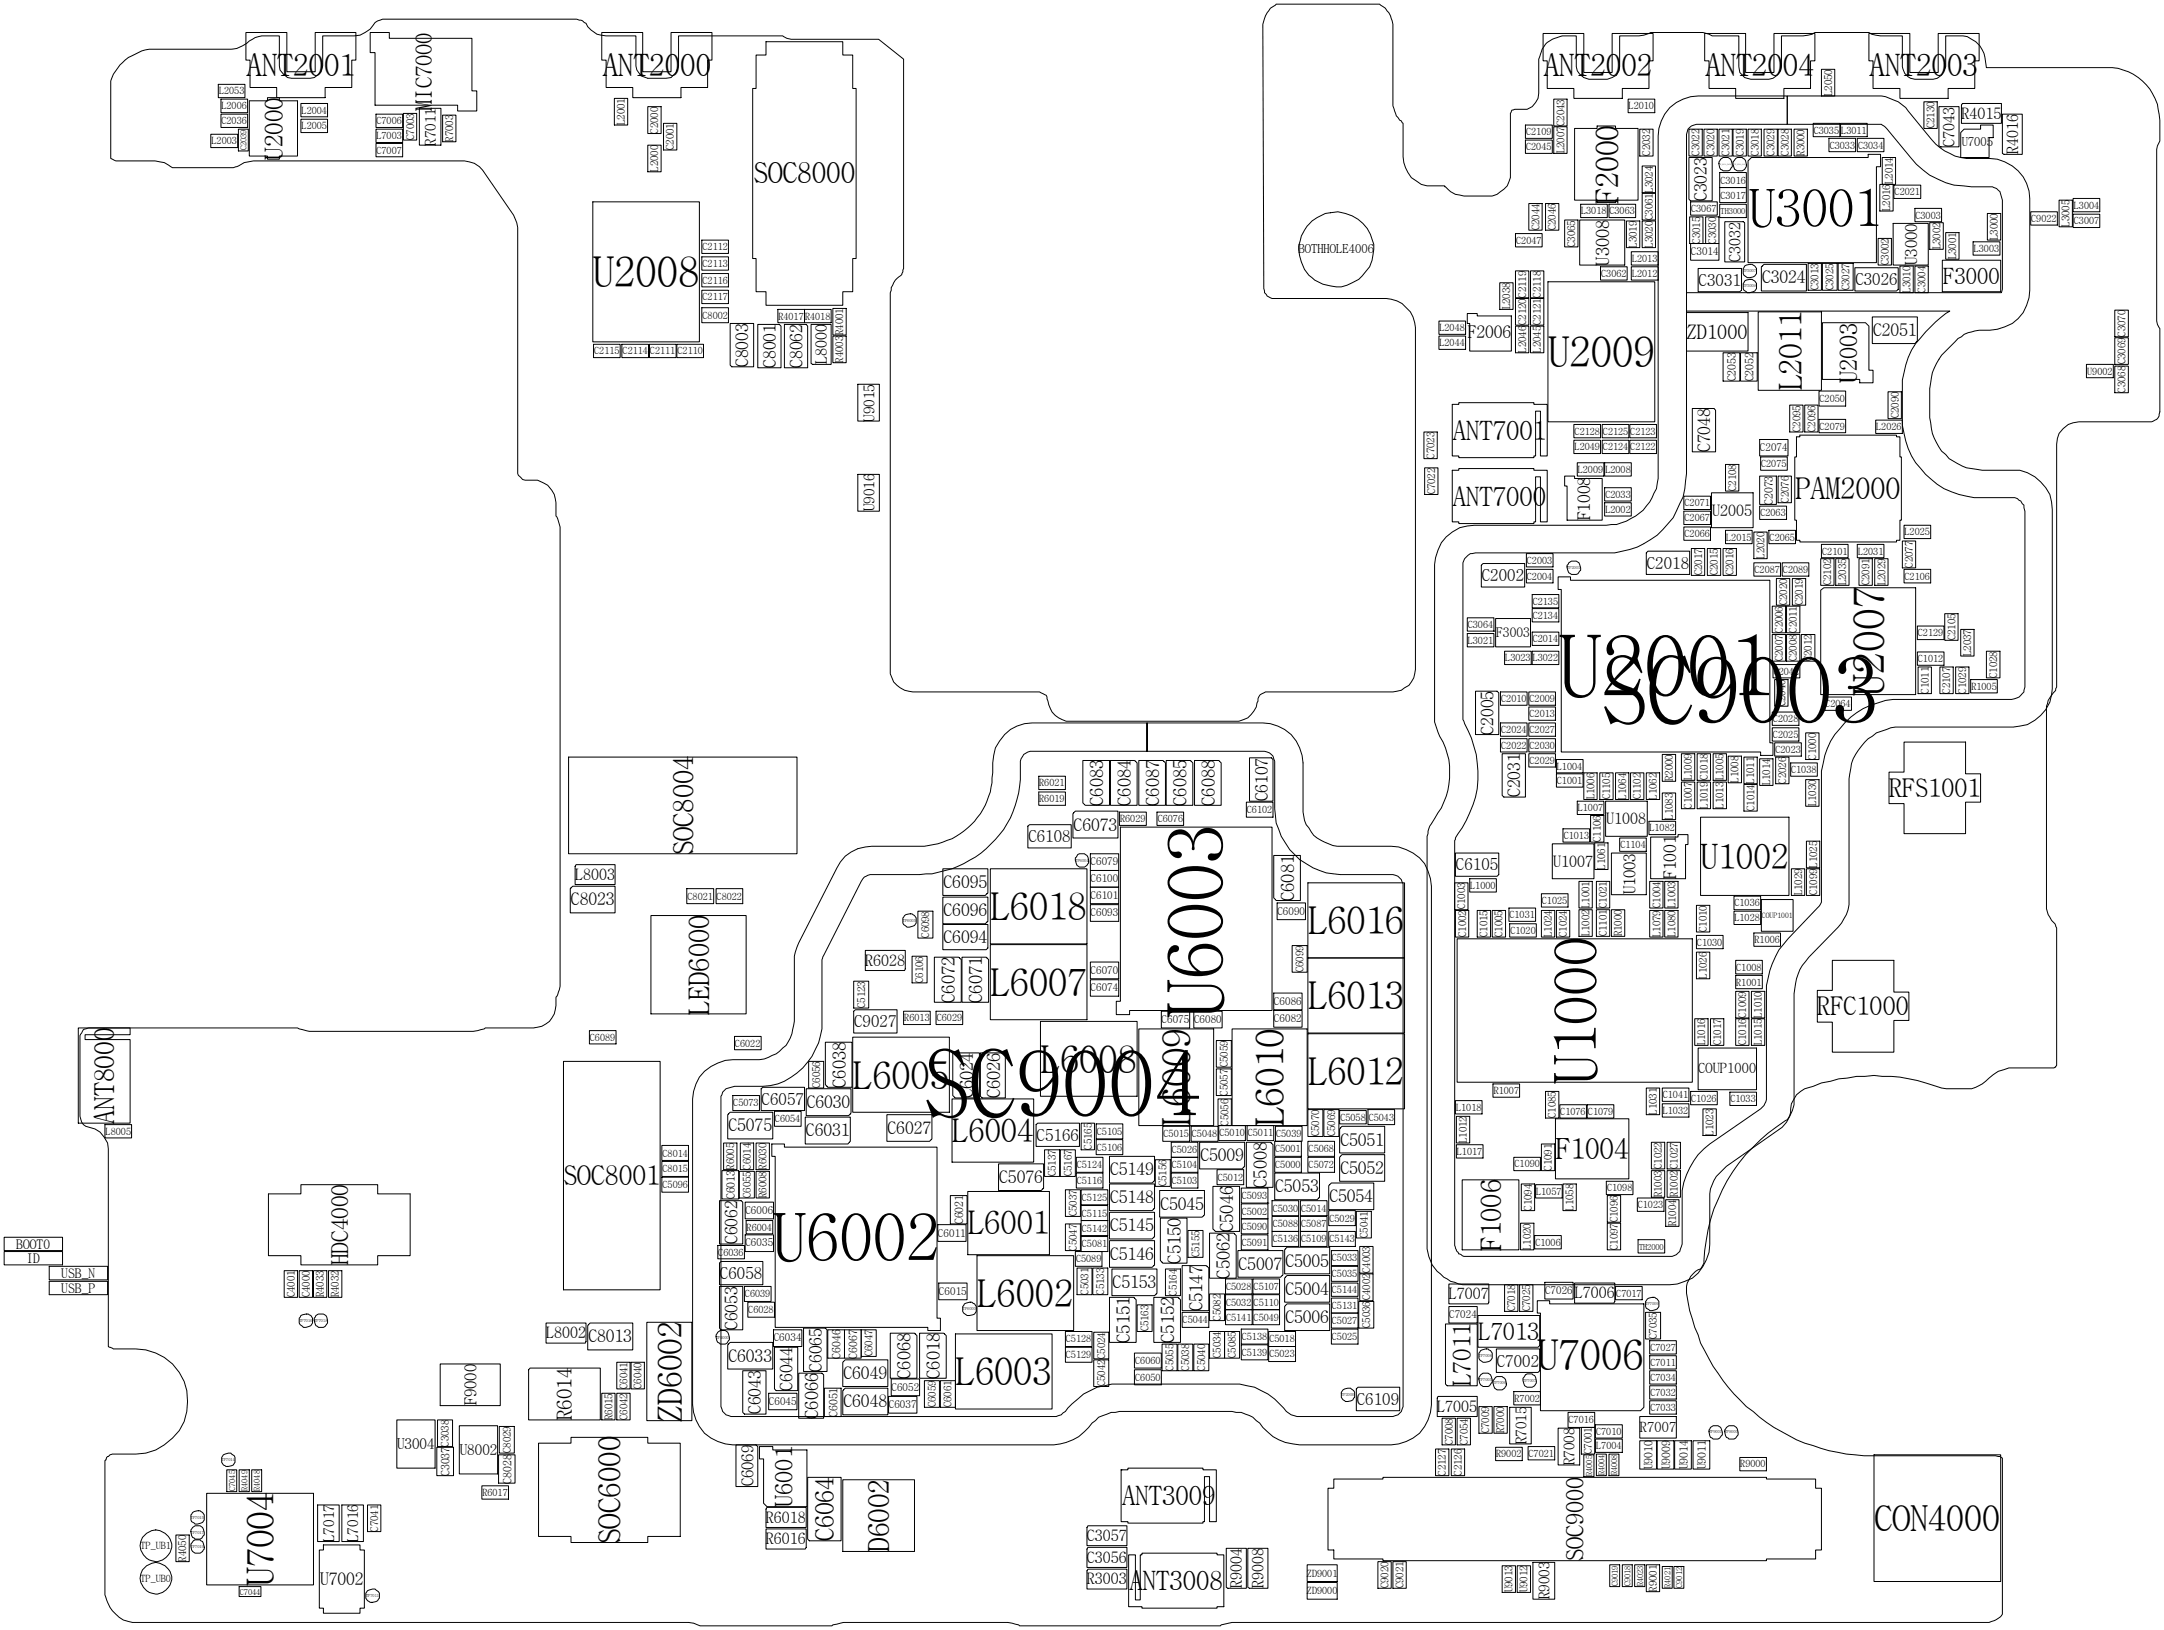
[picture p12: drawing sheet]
<svg xmlns="http://www.w3.org/2000/svg" width="189mm" height="142mm" viewBox="0 0 189 142" stroke-linecap="round" stroke-linejoin="round" font-family="sans-serif">
<defs><g id="words">
<g font-size="8.1">
<text x="139.9" y="63.2">SC9003</text>
<text x="80.7" y="97.6">SC9004</text>
</g>
<text font-size="7.5" x="136.2" y="60.9">U2001</text>
<text font-size="6.8" x="106.9" y="89" transform="rotate(-90 106.9 89)">U6003</text>
<text font-size="5.8" x="67.5" y="110.2">U6002</text>
<text font-size="5.2" x="139.5" y="94.7" transform="rotate(-90 139.5 94.7)">U1000</text>
<text font-size="4.6" x="152.8" y="19.8">U3001</text>
<text font-size="3.8" x="164.7" y="60.8" transform="rotate(-90 164.7 60.8)">U2007</text>
<g font-size="3.7">
<text x="51.8" y="25">U2008</text>
<text x="135.3" y="32">U2009</text>
<text x="134.3" y="119.7">U7006</text>
</g>
<g font-size="3.4">
<text x="86.6" y="80.4">L6018</text>
<text x="114.3" y="81.6">L6016</text>
<text x="86.6" y="87">L6007</text>
<text x="114.3" y="88.2">L6013</text>
<text x="74.6" y="95.1">L6005</text>
<text x="91" y="93.7">L6008</text>
<text x="114.3" y="94.8">L6012</text>
<text x="104" y="98.4" transform="rotate(-90 104 98.4)">L6009</text>
<text x="112.2" y="98.4" transform="rotate(-90 112.2 98.4)">L6010</text>
<text x="85.4" y="114.2">L6002</text>
<text x="83.5" y="121">L6003</text>
</g>
<text font-size="3.3" x="23.9" y="138.5" transform="rotate(-90 23.9 138.5)">U7004</text>
<g font-size="3.1">
<text x="148.6" y="75.9">U1002</text>
<text x="163.8" y="133.7">CON4000</text>
</g>
<text font-size="2.9" x="59.6" y="124.2" transform="rotate(-90 59.6 124.2)">ZD6002</text>
<g font-size="2.8">
<text x="141.4" y="17.8" transform="rotate(-90 141.4 17.8)">F2000</text>
<text x="157.4" y="34.1" transform="rotate(-90 157.4 34.1)">L2011</text>
<text x="83.2" y="99.8">L6004</text>
<text x="84.6" y="107.8">L6001</text>
</g>
<g font-size="2.7">
<text x="21.6" y="6.6">ANT2001</text>
<text x="52.7" y="6.6">ANT2000</text>
<text x="134.9" y="6.7">ANT2002</text>
<text x="149" y="6.7">ANT2004</text>
<text x="163.4" y="6.7">ANT2003</text>
<text x="54.2" y="134.9" transform="rotate(-90 54.2 134.9)">SOC6000</text>
</g>
<text font-size="2.6" x="156.9" y="43.6">PAM2000</text>
<g font-size="2.5">
<text x="65.9" y="16">SOC8000</text>
<text x="60.6" y="74.7" transform="rotate(-90 60.6 74.7)">SOC8004</text>
<text x="62" y="88.6" transform="rotate(-90 62 88.6)">LED6000</text>
<text x="136" y="101.2">F1004</text>
<text x="131.2" y="109.3" transform="rotate(-90 131.2 109.3)">F1006</text>
<text x="77.7" y="135.6" transform="rotate(-90 77.7 135.6)">D6002</text>
</g>
<g font-size="2.4">
<text x="10" y="98.2" transform="rotate(-90 10 98.2)">ANT8000</text>
<text x="49.2" y="103.5">SOC8001</text>
</g>
<g font-size="2.3">
<text x="127" y="38.4">ANT7001</text>
<text x="127" y="44.2">ANT7000</text>
<text x="165.1" y="69.6">RFS1001</text>
<text x="158.8" y="88.7">RFC1000</text>
<text x="98" y="131.5">ANT3009</text>
<text x="72.9" y="134.6" transform="rotate(-90 72.9 134.6)">C6064</text>
<text x="98.7" y="139">ANT3008</text>
</g>
<g font-size="2.2">
<text x="24.7" y="14" transform="rotate(-90 24.7 14)">U2000</text>
<text x="128.5" y="121.1" transform="rotate(-90 128.5 121.1)">L7011</text>
</g>
<g font-size="2.1">
<text x="162.3" y="33.5" transform="rotate(-90 162.3 33.5)">U2003</text>
<text x="129.2" y="117.1">L7013</text>
<text x="69.2" y="131.7" transform="rotate(-90 69.2 131.7)">U6001</text>
<text x="138.4" y="136.4" transform="rotate(-90 138.4 136.4)">SOC9000</text>
</g>
<g font-size="2">
<text x="37.7" y="9.7" transform="rotate(-90 37.7 9.7)">MIC7000</text>
<text x="169.8" y="24.8">F3000</text>
<text x="30.4" y="110.6" transform="rotate(-90 30.4 110.6)">HDC4000</text>
</g>
<text font-size="1.8" x="50" y="124.1" transform="rotate(-90 50 124.1)">R6014</text>
<text font-size="1.7" x="147.4" y="29.6">ZD1000</text>
<g font-size="1.6">
<text x="140.6" y="23.2" transform="rotate(-90 140.6 23.2)">U3008</text>
<text x="96.4" y="70.4" transform="rotate(-90 96.4 70.4)">C6083</text>
<text x="98.8" y="70.4" transform="rotate(-90 98.8 70.4)">C6084</text>
<text x="101.3" y="70.4" transform="rotate(-90 101.3 70.4)">C6087</text>
<text x="103.7" y="70.4" transform="rotate(-90 103.7 70.4)">C6085</text>
<text x="106.2" y="70.4" transform="rotate(-90 106.2 70.4)">C6088</text>
<text x="113.1" y="78.7" transform="rotate(-90 113.1 78.7)">C6081</text>
<text x="83.4" y="87.6" transform="rotate(-90 83.4 87.6)">C6072</text>
<text x="85.8" y="87.6" transform="rotate(-90 85.8 87.6)">C6071</text>
<text x="73.9" y="95" transform="rotate(-90 73.9 95)">C6038</text>
<text x="85" y="96" transform="rotate(-90 85 96)">C6024</text>
<text x="87.4" y="96" transform="rotate(-90 87.4 96)">C6026</text>
<text x="107.8" y="107.6" transform="rotate(-90 107.8 107.6)">C5046</text>
<text x="110.7" y="103.8" transform="rotate(-90 110.7 103.8)">C5008</text>
<text x="103.2" y="110.4" transform="rotate(-90 103.2 110.4)">C5150</text>
<text x="107.5" y="111.7" transform="rotate(-90 107.5 111.7)">C5062</text>
<text x="98.7" y="117.3" transform="rotate(-90 98.7 117.3)">C5151</text>
<text x="102.6" y="117.3" transform="rotate(-90 102.6 117.3)">C5152</text>
<text x="105.1" y="114.6" transform="rotate(-90 105.1 114.6)">C5147</text>
<text x="71.5" y="124" transform="rotate(-90 71.5 124)">C6066</text>
<text x="79.6" y="120.5" transform="rotate(-90 79.6 120.5)">C6068</text>
<text x="82.1" y="120.5" transform="rotate(-90 82.1 120.5)">C6018</text>
</g>
<g font-size="1.5">
<text x="149.1" y="17.6" transform="rotate(-90 149.1 17.6)">C3023</text>
<text x="167.5" y="23.1" transform="rotate(-90 167.5 23.1)">U3000</text>
<text x="128.3" y="29.6">F2006</text>
<text x="148.4" y="25">C3031</text>
<text x="154" y="24.8">C3024</text>
<text x="162.1" y="24.9">C3026</text>
<text x="163.7" y="29.4">C2051</text>
<text x="65.4" y="32.1" transform="rotate(-90 65.4 32.1)">C8003</text>
<text x="67.8" y="32.1" transform="rotate(-90 67.8 32.1)">C8001</text>
<text x="70.1" y="32.1" transform="rotate(-90 70.1 32.1)">C8062</text>
<text x="149.4" y="39.5" transform="rotate(-90 149.4 39.5)">C7048</text>
<text x="138.9" y="45.5" transform="rotate(-90 138.9 45.5)">F1008</text>
<text x="129.5" y="50.8">C2002</text>
<text x="143.9" y="49.7">C2018</text>
<text x="130.5" y="64.2" transform="rotate(-90 130.5 64.2)">C2005</text>
<text x="110.8" y="70" transform="rotate(-90 110.8 70)">C6107</text>
<text x="132.8" y="69.6" transform="rotate(-90 132.8 69.6)">C2031</text>
<text x="82.4" y="77.6">C6095</text>
<text x="89.9" y="73.6">C6108</text>
<text x="93.8" y="72.6">C6073</text>
<text x="127.2" y="76.1">C6105</text>
<text x="146.5" y="76.8" transform="rotate(-90 146.5 76.8)">F1001</text>
<text x="49.9" y="79.1">C8023</text>
<text x="82.4" y="82.4">C6094</text>
<text x="82.4" y="80.1">C6096</text>
<text x="142.9" y="78.2" transform="rotate(-90 142.9 78.2)">U1003</text>
<text x="74.6" y="89.8">C9027</text>
<text x="63.7" y="98.9">C5075</text>
<text x="66.6" y="96.5">C6057</text>
<text x="70.4" y="99.3">C6031</text>
<text x="70.5" y="96.8">C6030</text>
<text x="77.6" y="99.1">C6027</text>
<text x="90.6" y="99.7">C5166</text>
<text x="104.9" y="101.5">C5009</text>
<text x="117.1" y="100.1">C5051</text>
<text x="87.3" y="103.4">C5076</text>
<text x="97" y="107.6">C5145</text>
<text x="97" y="105.1">C5148</text>
<text x="97" y="102.7">C5149</text>
<text x="101.4" y="105.7">C5045</text>
<text x="111.4" y="104.2">C5053</text>
<text x="116.2" y="105.1">C5054</text>
<text x="117.1" y="102.6">C5052</text>
<text x="62.9" y="111.8">C6058</text>
<text x="64.4" y="108.7" transform="rotate(-90 64.4 108.7)">C6062</text>
<text x="97" y="110.1">C5146</text>
<text x="97.2" y="112.5">C5153</text>
<text x="108.2" y="110.9">C5007</text>
<text x="112.3" y="113.1">C5004</text>
<text x="112.3" y="110.7">C5005</text>
<text x="51.4" y="117.3">C8013</text>
<text x="63.7" y="119">C6033</text>
<text x="64.4" y="116.2" transform="rotate(-90 64.4 116.2)">C6053</text>
<text x="71.8" y="119.8" transform="rotate(-90 71.8 119.8)">C6065</text>
<text x="112.3" y="115.6">C5006</text>
<text x="130.8" y="119.4">C7002</text>
<text x="41.6" y="122.8" transform="rotate(-90 41.6 122.8)">F9000</text>
<text x="66.5" y="123.6" transform="rotate(-90 66.5 123.6)">C6043</text>
<text x="69.2" y="121.5" transform="rotate(-90 69.2 121.5)">C6044</text>
<text x="73.7" y="123">C6048</text>
<text x="73.7" y="120.5">C6049</text>
<text x="118.6" y="122.7">C6109</text>
<text x="65.8" y="129.9" transform="rotate(-90 65.8 129.9)">C6069</text>
<text x="28" y="138.5">U7002</text>
</g>
<g font-size="1.4">
<text x="171.4" y="10.4">R4015</text>
<text x="170.8" y="12.8" transform="rotate(-90 170.8 12.8)">C7043</text>
<text x="176.3" y="13.5" transform="rotate(-90 176.3 13.5)">R4016</text>
<text x="152.1" y="22.9" transform="rotate(-90 152.1 22.9)">C3032</text>
<text x="72.2" y="31.8" transform="rotate(-90 72.2 31.8)">L8000</text>
<text x="149.6" y="45">U2005</text>
<text x="140.4" y="72">U1008</text>
<text x="50.3" y="76.9">L8003</text>
<text x="135.7" y="75.7">U1007</text>
<text x="75.6" y="84.4">R6028</text>
<text x="126.6" y="113.5">L7007</text>
<text x="137.6" y="113.4">L7006</text>
<text x="47.7" y="116.9">L8002</text>
<text x="125.6" y="123.3">L7005</text>
<text x="66.9" y="134.9">R6016</text>
<text x="66.9" y="133">R6018</text>
<text x="95" y="136.5">C3056</text>
<text x="95" y="134.6">C3057</text>
<text x="95" y="138.4">R3003</text>
<text x="108.5" y="138.8" transform="rotate(-90 108.5 138.8)">R9004</text>
<text x="110.4" y="138.8" transform="rotate(-90 110.4 138.8)">R9008</text>
</g>
<g font-size="1.3">
<text x="38.1" y="12.7" transform="rotate(-90 38.1 12.7)">R7011</text>
<text x="76.4" y="36.8" transform="rotate(-90 76.4 36.8)">U9015</text>
<text x="76.4" y="44.7" transform="rotate(-90 76.4 44.7)">U9016</text>
<text x="34.7" y="126.6">U3004</text>
<text x="40.2" y="127.2">U8002</text>
<text x="133.4" y="126.2" transform="rotate(-90 133.4 126.2)">R7015</text>
<text x="137.6" y="128" transform="rotate(-90 137.6 128)">R7008</text>
<text x="29.2" y="134.7" transform="rotate(-90 29.2 134.7)">L7017</text>
<text x="31.3" y="134.7" transform="rotate(-90 31.3 134.7)">L7016</text>
<text x="135.4" y="139.7" transform="rotate(-90 135.4 139.7)">R9003</text>
</g>
<g font-size="1.2">
<text x="130.7" y="55.7">F3003</text>
<text x="148.4" y="93.8">COUP1000</text>
<text x="1.4" y="109.1">BOOT0</text>
<text x="2.3" y="110.3">ID</text>
<text x="5.4" y="111.6">USB_N</text>
<text x="5.4" y="112.9">USB_P</text>
<text x="143.3" y="125.1">R7007</text>
</g>
<g font-size="1.1">
<text x="171.4" y="12.7">U7005</text>
<text x="113.5" y="22.1">BOTHHOLE4006</text>
</g>
<g font-size="1">
<text x="151.7" y="33.3" transform="rotate(-90 151.7 33.3)">C2053</text>
<text x="153.2" y="33.3" transform="rotate(-90 153.2 33.3)">C2052</text>
<text x="154.9" y="44.1" transform="rotate(-90 154.9 44.1)">C2073</text>
<text x="64.2" y="104.8" transform="rotate(-90 64.2 104.8)">C6013R6005</text>
<text x="84.2" y="107" transform="rotate(-90 84.2 107)">C6021</text>
<text x="73.5" y="118.7" transform="rotate(-90 73.5 118.7)">C6046</text>
<text x="74.9" y="118.7" transform="rotate(-90 74.9 118.7)">C6067</text>
<text x="73.2" y="123.8" transform="rotate(-90 73.2 123.8)">C6051</text>
<text x="39.3" y="129" transform="rotate(-90 39.3 129)">C3037C3038</text>
<text x="44.7" y="129.6" transform="rotate(-90 44.7 129.6)">C8028C8029</text>
<text x="144.4" y="128.4" transform="rotate(-90 144.4 128.4)">U9010</text>
<text x="145.9" y="128.4" transform="rotate(-90 145.9 128.4)">U9009</text>
<text x="147.5" y="128.4" transform="rotate(-90 147.5 128.4)">U9014</text>
<text x="149.1" y="128.4" transform="rotate(-90 149.1 128.4)">U9011</text>
</g>
<g font-size=".9">
<text x="19.1" y="8.2">L2053</text>
<text x="19.3" y="10.9">C2036</text>
<text x="19.3" y="9.5">L2006</text>
<text x="26.4" y="9.9">L2004</text>
<text x="26.4" y="11.3">L2005</text>
<text x="32.9" y="10.9">C7006</text>
<text x="54.6" y="10.9" transform="rotate(-90 54.6 10.9)">L2001</text>
<text x="57.5" y="11.7" transform="rotate(-90 57.5 11.7)">C2000</text>
<text x="133.4" y="11.8">C2109</text>
<text x="142.3" y="9.5">L2010</text>
<text x="158.5" y="11.7">C3035 L3011</text>
<text x="160.1" y="8.4" transform="rotate(-90 160.1 8.4)">L2050</text>
<text x="169" y="11.2" transform="rotate(-90 169 11.2)">C2130</text>
<text x="18.5" y="12.6">L2003</text>
<text x="32.9" y="13.4">C7007</text>
<text x="32.9" y="12.2">L7003</text>
<text x="36.2" y="12.2" transform="rotate(-90 36.2 12.2)">C7003</text>
<text x="39.6" y="12.4" transform="rotate(-90 39.6 12.4)">R7003</text>
<text x="57.5" y="15" transform="rotate(-90 57.5 15)">L2000</text>
<text x="58.9" y="13.1" transform="rotate(-90 58.9 13.1)">C2001</text>
<text x="133.4" y="13.1">C2045</text>
<text x="136.7" y="13.4" transform="rotate(-90 136.7 13.4)">L2007C2043</text>
<text x="144.2" y="13.6" transform="rotate(-90 144.2 13.6)">C2032</text>
<text x="148.5" y="13.6" transform="rotate(-90 148.5 13.6)">C3022</text>
<text x="149.8" y="13.6" transform="rotate(-90 149.8 13.6)">C3020</text>
<text x="150.3" y="16">C3016</text>
<text x="150.3" y="17.4">C3017</text>
<text x="151.1" y="13.6" transform="rotate(-90 151.1 13.6)">C3021</text>
<text x="152.4" y="13.6" transform="rotate(-90 152.4 13.6)">C3019</text>
<text x="153.7" y="13.6" transform="rotate(-90 153.7 13.6)">C3018</text>
<text x="155" y="13.6" transform="rotate(-90 155 13.6)">C3029</text>
<text x="156.3" y="13.6" transform="rotate(-90 156.3 13.6)">C3028</text>
<text x="157.7" y="13.6" transform="rotate(-90 157.7 13.6)">R3000</text>
<text x="159.9" y="13">C3033 C3034</text>
<text x="165.5" y="17.1">C2021</text>
<text x="61.4" y="21.9">C2112</text>
<text x="61.4" y="23.3">C2113</text>
<text x="132.5" y="21.3">C2047</text>
<text x="134.5" y="20.1" transform="rotate(-90 134.5 20.1)">C2044</text>
<text x="136" y="20.1" transform="rotate(-90 136 20.1)">C2046</text>
<text x="137.7" y="21.6" transform="rotate(-90 137.7 21.6)">C3065</text>
<text x="138.2" y="18.7">L3018 C3063</text>
<text x="142.6" y="22.9">L2013</text>
<text x="143" y="21.6" transform="rotate(-90 143 21.6)">L3019</text>
<text x="144.4" y="21.6" transform="rotate(-90 144.4 21.6)">L3020C3061L3024</text>
<text x="147.7" y="22.3">C3014</text>
<text x="147.8" y="18.5">C3067</text>
<text x="148.6" y="21.3" transform="rotate(-90 148.6 21.3)">C3015</text>
<text x="149.9" y="21.3" transform="rotate(-90 149.9 21.3)">C3030</text>
<text x="165" y="23.2" transform="rotate(-90 165 23.2)">C3002</text>
<text x="165.2" y="18.4" transform="rotate(-90 165.2 18.4)">L2016L2014</text>
<text x="167.4" y="19.1">C3003</text>
<text x="169.5" y="21.8" transform="rotate(-90 169.5 21.8)">L3002</text>
<text x="170.9" y="22.7" transform="rotate(-90 170.9 22.7)">L3001</text>
<text x="172.5" y="22">L3003</text>
<text x="174.6" y="21" transform="rotate(-90 174.6 21)">L3000</text>
<text x="177.5" y="19.4">C9022</text>
<text x="180.8" y="19.8" transform="rotate(-90 180.8 19.8)">L3005</text>
<text x="181.2" y="19.6">C3007</text>
<text x="181.2" y="18.2">L3004</text>
<text x="61.4" y="24.8">C2116</text>
<text x="61.4" y="26.2">C2117</text>
<text x="61.4" y="27.8">C8002</text>
<text x="68" y="27.9">R4017R4018</text>
<text x="125.8" y="28.9">L2048</text>
<text x="132" y="27" transform="rotate(-90 132 27)">L2038</text>
<text x="139.9" y="24.2">C3062 L2012</text>
<text x="158.9" y="25.4" transform="rotate(-90 158.9 25.4)">C3013</text>
<text x="160.2" y="25.4" transform="rotate(-90 160.2 25.4)">C3025</text>
<text x="161.6" y="25.4" transform="rotate(-90 161.6 25.4)">C3027</text>
<text x="166.9" y="25.6" transform="rotate(-90 166.9 25.6)">L3010</text>
<text x="168.2" y="25.6" transform="rotate(-90 168.2 25.6)">C3004</text>
<text x="51.9" y="31">C2115 C2114 C2111 C2110</text>
<text x="73.7" y="31.7" transform="rotate(-90 73.7 31.7)">R4003R4001</text>
<text x="125.8" y="30.3">L2044</text>
<text x="133.4" y="30.8" transform="rotate(-90 133.4 30.8)">L2046C2120C2119</text>
<text x="134.6" y="30.8" transform="rotate(-90 134.6 30.8)">L2045C2121C2118</text>
<text x="159" y="35.1">C2050</text>
<text x="182.4" y="32.7">U9002</text>
<text x="185.7" y="34.3" transform="rotate(-90 185.7 34.3)">C3068C3069C3070</text>
<text x="125.3" y="40.1" transform="rotate(-90 125.3 40.1)">C7023</text>
<text x="137.6" y="38">C2128 C2125 C2123</text>
<text x="137.6" y="39.4">L2049 C2124 C2122</text>
<text x="137.9" y="41.3">L2009 L2008</text>
<text x="153.8" y="39.4">C2074</text>
<text x="153.9" y="40.8">C2075</text>
<text x="157.3" y="37.7" transform="rotate(-90 157.3 37.7)">C2095</text>
<text x="158.6" y="37.7" transform="rotate(-90 158.6 37.7)">C2096</text>
<text x="159" y="37.5">C2079</text>
<text x="163.9" y="37.6">L2026</text>
<text x="165.9" y="36.6" transform="rotate(-90 165.9 36.6)">C2090</text>
<text x="125.4" y="43.2" transform="rotate(-90 125.4 43.2)">C7022</text>
<text x="140.3" y="43.5">C2033</text>
<text x="140.3" y="44.8">L2002</text>
<text x="147.2" y="46.9">C2066</text>
<text x="147.2" y="45.5">C2067</text>
<text x="147.2" y="44.2">C2071</text>
<text x="150.8" y="47.2">L2015</text>
<text x="151.7" y="42.9" transform="rotate(-90 151.7 42.9)">C2108</text>
<text x="153.8" y="45.1">C2063</text>
<text x="154.6" y="47.2">C2065</text>
<text x="156.3" y="43.9" transform="rotate(-90 156.3 43.9)">C2076</text>
<text x="166.4" y="46.8">L2025</text>
<text x="133.4" y="49.3">C2003</text>
<text x="133.4" y="50.6">C2004</text>
<text x="133.9" y="52.8">C2135</text>
<text x="148.7" y="50.3" transform="rotate(-90 148.7 50.3)">C2017</text>
<text x="150.1" y="50.3" transform="rotate(-90 150.1 50.3)">C2015</text>
<text x="151.5" y="50.3" transform="rotate(-90 151.5 50.3)">C2016</text>
<text x="153.3" y="50.1">C2087 C2089</text>
<text x="154.2" y="48.8" transform="rotate(-90 154.2 48.8)">L2020</text>
<text x="156.2" y="52.9" transform="rotate(-90 156.2 52.9)">C2020</text>
<text x="157.5" y="52.9" transform="rotate(-90 157.5 52.9)">C2019</text>
<text x="159.2" y="48.5">C2101</text>
<text x="160" y="51.1" transform="rotate(-90 160 51.1)">C2102</text>
<text x="161.3" y="51.1" transform="rotate(-90 161.3 51.1)">L2035</text>
<text x="162.4" y="48.5">L2031</text>
<text x="163.3" y="51.1" transform="rotate(-90 163.3 51.1)">C2091</text>
<text x="164.7" y="51.1" transform="rotate(-90 164.7 51.1)">L2029</text>
<text x="166.4" y="50.6">C2106</text>
<text x="167.1" y="49.6" transform="rotate(-90 167.1 49.6)">C2077</text>
<text x="128.3" y="54.9">C3064</text>
<text x="128.3" y="56.2">L3021</text>
<text x="131.5" y="57.8">L3023 L3022</text>
<text x="133.9" y="56.1">C2014</text>
<text x="133.9" y="54.1">C2134</text>
<text x="155" y="59">C2042</text>
<text x="155.8" y="57.8" transform="rotate(-90 155.8 57.8)">C2007C2006</text>
<text x="157" y="57.8" transform="rotate(-90 157 57.8)">C2008C2011</text>
<text x="158.3" y="57.8" transform="rotate(-90 158.3 57.8)">C2012</text>
<text x="167.6" y="57.9">C1012</text>
<text x="167.6" y="55.6">C2129</text>
<text x="170.9" y="55.9" transform="rotate(-90 170.9 55.9)">C2105</text>
<text x="172.2" y="57.3" transform="rotate(-90 172.2 57.3)">L2037</text>
<text x="174.5" y="59.2" transform="rotate(-90 174.5 59.2)">C1028</text>
<text x="131.2" y="65.4">C2022 C2030</text>
<text x="131.2" y="64.1">C2024 C2027</text>
<text x="131.2" y="61.3">C2010 C2009</text>
<text x="133.6" y="62.7">C2013</text>
<text x="154.9" y="64.5">C2025</text>
<text x="154.9" y="63.1">C2028</text>
<text x="155.1" y="65.8">C2023</text>
<text x="156" y="61.7" transform="rotate(-90 156 61.7)">C2040</text>
<text x="159.5" y="61.8">C2064</text>
<text x="168.5" y="60.6" transform="rotate(-90 168.5 60.6)">C1011</text>
<text x="170.4" y="60.6" transform="rotate(-90 170.4 60.6)">C2107</text>
<text x="171.8" y="60.6" transform="rotate(-90 171.8 60.6)">C1029</text>
<text x="172.3" y="60.3">R1005</text>
<text x="90.8" y="70.1">R6019</text>
<text x="90.8" y="68.7">R6021</text>
<text x="97.9" y="71.8">R6029</text>
<text x="101.2" y="71.8">C6076</text>
<text x="108.9" y="71">C6102</text>
<text x="133.6" y="66.7">C2029</text>
<text x="136" y="68.5">C1001</text>
<text x="136" y="67.2">L1004</text>
<text x="137.9" y="70.9">L1007</text>
<text x="139.3" y="69.9" transform="rotate(-90 139.3 69.9)">L1006</text>
<text x="140.7" y="69.9" transform="rotate(-90 140.7 69.9)">C1105</text>
<text x="142.1" y="69.9" transform="rotate(-90 142.1 69.9)">L1064</text>
<text x="143.4" y="69.9" transform="rotate(-90 143.4 69.9)">C1102</text>
<text x="144.8" y="69.9" transform="rotate(-90 144.8 69.9)">L1062</text>
<text x="146.2" y="71.6" transform="rotate(-90 146.2 71.6)">L1083</text>
<text x="146.2" y="68.2" transform="rotate(-90 146.2 68.2)">R2000</text>
<text x="147.8" y="70.7" transform="rotate(-90 147.8 70.7)">C1007L1009</text>
<text x="149.2" y="70.7" transform="rotate(-90 149.2 70.7)">L1019C1018</text>
<text x="150.6" y="70.7" transform="rotate(-90 150.6 70.7)">L1013L1005</text>
<text x="151.9" y="68.4" transform="rotate(-90 151.9 68.4)">L1008</text>
<text x="153.3" y="70.9" transform="rotate(-90 153.3 70.9)">C1014L1011</text>
<text x="154.7" y="68.6" transform="rotate(-90 154.7 68.6)">L1014</text>
<text x="156.1" y="68.5" transform="rotate(-90 156.1 68.5)">C2026</text>
<text x="156.5" y="67.5">C1038</text>
<text x="158.7" y="66.4" transform="rotate(-90 158.7 66.4)">C1000</text>
<text x="158.7" y="70.4" transform="rotate(-90 158.7 70.4)">L1030</text>
<text x="95.3" y="75.6">C6079</text>
<text x="95.3" y="77.1">C6100</text>
<text x="128.5" y="77.7">L1000</text>
<text x="136.6" y="73.3">C1013</text>
<text x="139.9" y="73.6" transform="rotate(-90 139.9 73.6)">C1106</text>
<text x="140.3" y="76" transform="rotate(-90 140.3 76)">L1061</text>
<text x="141.6" y="74.1">C1104</text>
<text x="144.1" y="72.6">L1082</text>
<text x="60.1" y="78.6">C8021 C8022</text>
<text x="81.2" y="81.9" transform="rotate(-90 81.2 81.9)">C6098</text>
<text x="95.3" y="78.5">C6101</text>
<text x="95.3" y="80.1">C6093</text>
<text x="111.6" y="79.9">C6090</text>
<text x="128.1" y="81.9" transform="rotate(-90 128.1 81.9)">C1002C1003</text>
<text x="130" y="81.9" transform="rotate(-90 130 81.9)">C1015</text>
<text x="131.3" y="81.9" transform="rotate(-90 131.3 81.9)">C1005</text>
<text x="131.9" y="80.2">C1031</text>
<text x="132" y="81.6">C1020</text>
<text x="134.7" y="79">C1025</text>
<text x="135.6" y="81.9" transform="rotate(-90 135.6 81.9)">L1024</text>
<text x="136.9" y="81.9" transform="rotate(-90 136.9 81.9)">C1024</text>
<text x="138.9" y="81.8" transform="rotate(-90 138.9 81.8)">L1002L1001</text>
<text x="140.4" y="81.8" transform="rotate(-90 140.4 81.8)">C1101C1021</text>
<text x="141.7" y="81.8" transform="rotate(-90 141.7 81.8)">R1000</text>
<text x="145.1" y="81.9" transform="rotate(-90 145.1 81.9)">L1079 C1004</text>
<text x="146.4" y="81.9" transform="rotate(-90 146.4 81.9)">L1080 L1003</text>
<text x="148.3" y="82.6">C1030</text>
<text x="149.1" y="81.4" transform="rotate(-90 149.1 81.4)">C1010</text>
<text x="151.6" y="80.5">L1028</text>
<text x="151.6" y="79.2">C1036</text>
<text x="153.3" y="82.4">R1006</text>
<text x="157.5" y="78.2" transform="rotate(-90 157.5 78.2)">L1029</text>
<text x="158.8" y="78.2" transform="rotate(-90 158.8 78.2)">C1099L1025</text>
<text x="75.6" y="88.1" transform="rotate(-90 75.6 88.1)">C5123</text>
<text x="79" y="89.2">R6013</text>
<text x="80.7" y="85.9" transform="rotate(-90 80.7 85.9)">C6106</text>
<text x="81.9" y="89.2">C6029</text>
<text x="95.3" y="85.1">C6070</text>
<text x="95.3" y="86.6">C6074</text>
<text x="101.5" y="89.4">C6075 C6080</text>
<text x="111.3" y="89.3">C6082</text>
<text x="111.3" y="87.8">C6086</text>
<text x="113.9" y="84.9" transform="rotate(-90 113.9 84.9)">C6099</text>
<text x="149.1" y="85.5" transform="rotate(-90 149.1 85.5)">L1026</text>
<text x="151.7" y="84.8">C1008</text>
<text x="151.7" y="86.1">R1001</text>
<text x="51.5" y="90.9">C6089</text>
<text x="64.2" y="91.4">C6022</text>
<text x="71.7" y="95.1" transform="rotate(-90 71.7 95.1)">C6056</text>
<text x="130.5" y="95.6">R1007</text>
<text x="145.3" y="96">C1041</text>
<text x="149" y="91.3" transform="rotate(-90 149 91.3)">L1016</text>
<text x="150.4" y="91.3" transform="rotate(-90 150.4 91.3)">C1017</text>
<text x="152.6" y="91.3" transform="rotate(-90 152.6 91.3)">C1016C1009</text>
<text x="153.9" y="91.3" transform="rotate(-90 153.9 91.3)">L1015L1010</text>
<text x="9.2" y="99.1">L8005</text>
<text x="57.9" y="101.1">C8014</text>
<text x="64.1" y="96.7">C5073</text>
<text x="67.7" y="98.1">C6054</text>
<text x="95.4" y="100.5" transform="rotate(-90 95.4 100.5)">C5165</text>
<text x="95.8" y="99.1">C5105</text>
<text x="95.8" y="100.5">C5106</text>
<text x="101.7" y="99.4">C5015 C5048 C5010 C5011 C5039</text>
<text x="102.4" y="100.8">C5026</text>
<text x="107.3" y="98.3" transform="rotate(-90 107.3 98.3)">C5056 C5057C5059</text>
<text x="111.4" y="100.7">C5001</text>
<text x="114.3" y="100.7">C5068</text>
<text x="115.3" y="99.3" transform="rotate(-90 115.3 99.3)">C5070</text>
<text x="116.7" y="99.3" transform="rotate(-90 116.7 99.3)">C5069</text>
<text x="117.1" y="97.9">C5058 C5043</text>
<text x="127.2" y="97">L1018</text>
<text x="127.3" y="100.9">L1017</text>
<text x="128.2" y="99.9" transform="rotate(-90 128.2 99.9)">L1012</text>
<text x="136" y="97.7" transform="rotate(-90 136 97.7)">C1085</text>
<text x="136.3" y="97.4">C1076 C1079</text>
<text x="144.8" y="97.4" transform="rotate(-90 144.8 97.4)">L1031</text>
<text x="145.3" y="97.3">L1032</text>
<text x="147.8" y="96.2">C1026</text>
<text x="149.7" y="99.2" transform="rotate(-90 149.7 99.2)">L1023</text>
<text x="151.2" y="96.3">C1033</text>
<text x="57.9" y="103.8">C5096</text>
<text x="57.9" y="102.4">C8015</text>
<text x="65.1" y="106.1">C6006</text>
<text x="65.2" y="107.5">R6004</text>
<text x="65.6" y="104.7" transform="rotate(-90 65.6 104.7)">C6055C6014</text>
<text x="67" y="104.7" transform="rotate(-90 67 104.7)">R6008R6030</text>
<text x="92.3" y="102.8" transform="rotate(-90 92.3 102.8)">C5137</text>
<text x="93.6" y="102.8" transform="rotate(-90 93.6 102.8)">C5167</text>
<text x="94.1" y="103.4">C5116</text>
<text x="94.1" y="102.1">C5124</text>
<text x="94.5" y="106.3">C5115</text>
<text x="94.5" y="107.6">C5142</text>
<text x="94.5" y="104.9">C5125</text>
<text x="101.9" y="103.7" transform="rotate(-90 101.9 103.7)">C5156</text>
<text x="102.4" y="103.4">C5103</text>
<text x="102.4" y="102.1">C5104</text>
<text x="106.4" y="103.2">C5012</text>
<text x="108.5" y="106.2">C5002</text>
<text x="108.5" y="107.5">C5090</text>
<text x="108.5" y="104.8">C5093</text>
<text x="111.2" y="107.2">C5088 C5087</text>
<text x="111.2" y="105.9">C5030 C5014</text>
<text x="111.4" y="102.1">C5000</text>
<text x="114.3" y="102.1">C5072</text>
<text x="116.2" y="106.7">C5029</text>
<text x="132.3" y="102">C1090</text>
<text x="133.9" y="105.8" transform="rotate(-90 133.9 105.8)">C1094</text>
<text x="134.2" y="104.4">L1057</text>
<text x="135.6" y="102.3" transform="rotate(-90 135.6 102.3)">C1091</text>
<text x="137.5" y="105.8" transform="rotate(-90 137.5 105.8)">L1058</text>
<text x="140.4" y="104.1">C1098</text>
<text x="143.1" y="105.6">C1023</text>
<text x="145.2" y="104.6" transform="rotate(-90 145.2 104.6)">R1003C1022</text>
<text x="146.5" y="107.1" transform="rotate(-90 146.5 107.1)">R1004 R1002C1027</text>
<text x="25.8" y="113.3" transform="rotate(-90 25.8 113.3)">C4001</text>
<text x="27.1" y="113.3" transform="rotate(-90 27.1 113.3)">C4000</text>
<text x="28.3" y="113.4" transform="rotate(-90 28.3 113.4)">R4033</text>
<text x="29.6" y="113.4" transform="rotate(-90 29.6 113.4)">R4032</text>
<text x="62.8" y="109.7">C6036</text>
<text x="65.1" y="113.4">C6039</text>
<text x="65.1" y="108.9">C6035</text>
<text x="82" y="108">C6011</text>
<text x="82" y="113.1">C6015</text>
<text x="94" y="110.3">C5089</text>
<text x="94.1" y="109.3" transform="rotate(-90 94.1 109.3)">C5047 C5037</text>
<text x="94.5" y="109">C5081</text>
<text x="95.1" y="113.1" transform="rotate(-90 95.1 113.1)">C5031</text>
<text x="96.5" y="113.1" transform="rotate(-90 96.5 113.1)">C5133</text>
<text x="102.8" y="113.2" transform="rotate(-90 102.8 113.2)">C5164</text>
<text x="104.8" y="109.9" transform="rotate(-90 104.8 109.9)">C5155</text>
<text x="107.1" y="112.7">C5028 C5107</text>
<text x="108.5" y="108.8">C5091</text>
<text x="111.2" y="108.5">C5136 C5109 C5143</text>
<text x="116.4" y="111.6">C5035</text>
<text x="116.4" y="110.2">C5033</text>
<text x="116.4" y="113">C5144</text>
<text x="119.5" y="108.2" transform="rotate(-90 119.5 108.2)">C5041</text>
<text x="133.8" y="109.2" transform="rotate(-90 133.8 109.2)">L1020</text>
<text x="134.2" y="108.8">C1006</text>
<text x="135" y="113.1">C7026</text>
<text x="141.2" y="113.3">C7017</text>
<text x="141.4" y="109.2" transform="rotate(-90 141.4 109.2)">C1097C1096</text>
<text x="65.4" y="114.7">C6028</text>
<text x="67.6" y="117.2">C6034</text>
<text x="76.2" y="118.5" transform="rotate(-90 76.2 118.5)">C6047</text>
<text x="93.1" y="117.3">C5128</text>
<text x="93.1" y="118.7">C5129</text>
<text x="99.2" y="119.2">C6060</text>
<text x="100.4" y="116.3" transform="rotate(-90 100.4 116.3)">C5163</text>
<text x="102.5" y="119.8" transform="rotate(-90 102.5 119.8)">C5055</text>
<text x="103.3" y="115.6">C5044</text>
<text x="103.9" y="119.8" transform="rotate(-90 103.9 119.8)">C5038</text>
<text x="105.3" y="119.8" transform="rotate(-90 105.3 119.8)">C5040</text>
<text x="106.7" y="118.7" transform="rotate(-90 106.7 118.7)">C5034</text>
<text x="106.7" y="115.4" transform="rotate(-90 106.7 115.4)">C5082</text>
<text x="107.1" y="114.1">C5032 C5110</text>
<text x="107.1" y="115.4">C5141 C5049</text>
<text x="108" y="118.7" transform="rotate(-90 108 118.7)">C5085</text>
<text x="108.5" y="117.1">C5138 C5018</text>
<text x="108.5" y="118.5">C5139 C5023</text>
<text x="116.4" y="117.1">C5025</text>
<text x="116.4" y="115.7">C5027</text>
<text x="116.4" y="114.4">C5131</text>
<text x="119.7" y="116" transform="rotate(-90 119.7 116)">C5036C4002C4003</text>
<text x="126.6" y="115.2">C7024</text>
<text x="132.4" y="114.6" transform="rotate(-90 132.4 114.6)">C7018</text>
<text x="133.7" y="114.6" transform="rotate(-90 133.7 114.6)">C7025</text>
<text x="144.2" y="118">C7027</text>
<text x="144.2" y="119.3">C7011</text>
<text x="144.8" y="117" transform="rotate(-90 144.8 117)">C7035</text>
<text x="53.5" y="124.1" transform="rotate(-90 53.5 124.1)">R6015</text>
<text x="54.8" y="124.1" transform="rotate(-90 54.8 124.1)">C6042 C6041</text>
<text x="56.1" y="121.4" transform="rotate(-90 56.1 121.4)">C6040</text>
<text x="67.2" y="122.7">C6045</text>
<text x="77.7" y="123">C6037</text>
<text x="77.9" y="121.5">C6052</text>
<text x="81.8" y="123" transform="rotate(-90 81.8 123)">C6059</text>
<text x="83.1" y="123" transform="rotate(-90 83.1 123)">C6061</text>
<text x="96.6" y="121.1" transform="rotate(-90 96.6 121.1)">C5042C5024</text>
<text x="99.2" y="120.7">C6050</text>
<text x="130.1" y="125.2" transform="rotate(-90 130.1 125.2)">C7009</text>
<text x="131.4" y="125.2" transform="rotate(-90 131.4 125.2)">R7000</text>
<text x="132.3" y="122.5">R7002</text>
<text x="137.1" y="124.4">C7016</text>
<text x="139.5" y="125.4">C7010</text>
<text x="144.2" y="121.9">C7032</text>
<text x="144.2" y="123.3">C7033</text>
<text x="144.2" y="120.7">C7034</text>
<text x="42.1" y="130.7">R6017</text>
<text x="126.3" y="128.9" transform="rotate(-90 126.3 128.9)">C2127</text>
<text x="126.9" y="126.2" transform="rotate(-90 126.9 126.2)">C7008</text>
<text x="127.7" y="128.9" transform="rotate(-90 127.7 128.9)">C2126</text>
<text x="128.3" y="126.2" transform="rotate(-90 128.3 126.2)">C7054</text>
<text x="130.7" y="127.3">R9002</text>
<text x="133.6" y="127.3">C7021</text>
<text x="139.1" y="127" transform="rotate(-90 139.1 127)">C7001</text>
<text x="139.5" y="126.6">L7004</text>
<text x="152.1" y="128.2">R9000</text>
<text x="12.3" y="135.4">TP_UB1</text>
<text x="16.3" y="136.4" transform="rotate(-90 16.3 136.4)">R4050</text>
<text x="33" y="133.8" transform="rotate(-90 33 133.8)">C7041</text>
<text x="114.2" y="137.8">ZD9001</text>
<text x="12.3" y="138.2">TP_UB0</text>
<text x="114.2" y="139.3">ZD9000</text>
<text x="121.3" y="138.8" transform="rotate(-90 121.3 138.8)">C9020</text>
<text x="122.6" y="138.8" transform="rotate(-90 122.6 138.8)">C9021</text>
<text x="132.2" y="139.1" transform="rotate(-90 132.2 139.1)">U9013</text>
<text x="133.5" y="139.1" transform="rotate(-90 133.5 139.1)">U9012</text>
<text x="144.8" y="139.1" transform="rotate(-90 144.8 139.1)">R9001</text>
</g>
<g font-size=".7">
<text x="21.6" y="13.1" transform="rotate(-90 21.6 13.1)">C2039</text>
<text x="150.4" y="18.7">TH3000</text>
<text x="153.9" y="80.2">COUP1001</text>
<text x="143.2" y="109.2">TH2000</text>
<text x="20.5" y="130.3" transform="rotate(-90 20.5 130.3)">C7045</text>
<text x="21.6" y="130.3" transform="rotate(-90 21.6 130.3)">R4049</text>
<text x="22.7" y="130.3" transform="rotate(-90 22.7 130.3)">R4048</text>
<text x="139.1" y="129" transform="rotate(-90 139.1 129)">R4005</text>
<text x="140.2" y="128.9" transform="rotate(-90 140.2 128.9)">R4004</text>
<text x="141.3" y="128.9" transform="rotate(-90 141.3 128.9)">R4008</text>
<text x="21" y="139.3">C7044</text>
<text x="141.4" y="138.6" transform="rotate(-90 141.4 138.6)">C9019</text>
<text x="142.5" y="138.6" transform="rotate(-90 142.5 138.6)">C9018</text>
<text x="143.6" y="138.6" transform="rotate(-90 143.6 138.6)">R4023</text>
<text x="146" y="138.7" transform="rotate(-90 146 138.7)">R4021</text>
<text x="147" y="138.7" transform="rotate(-90 147 138.7)">C9012</text>
</g>
<g font-size=".4">
<text x="152.3" y="23.8">TP3007</text>
<text x="152.3" y="25.1">TP3008</text>
<text x="137" y="49.7">TP2001</text>
<text x="94" y="75.3">TP6004</text>
<text x="78.9" y="80.5">TP6005</text>
<text x="26.2" y="115.5">TP7016 TP7018</text>
<text x="62.6" y="116.9">TP4000</text>
<text x="84.1" y="114.5">TP6000</text>
<text x="129.2" y="118.5">TP7008</text>
<text x="143.8" y="114">TP7009</text>
<text x="117.2" y="122">TP2000</text>
<text x="129.2" y="120.7">TP7005</text>
<text x="130.5" y="120.9">TP7006</text>
<text x="133.1" y="120.7">TP7007</text>
<text x="149.3" y="125.2">TP9001 TP9000</text>
<text x="19.4" y="127.7">TP7014</text>
<text x="16.7" y="132.7">TP7015</text>
<text x="16.7" y="134">TP7017</text>
<text x="16.7" y="135.2">TP7019</text>
<text x="32" y="139.5">TP7011</text>
</g>
</g></defs>
<g fill="none" stroke="#000" stroke-width=".09">
<path d="M10.5 5.7a4.8 4.8 0 0 1 2.8-1.4h6.9a3.6 3.6 0 0 0 1.9-.9l.8-.3h1.5v2.7a1.27 1.27 0 0 0 1.1 1h2l.5-.5 .2-.5v-2.7h3.3a2.22 2.22 0 0 0 1.3-1.1l.6-.3h17l.5 .1 .3 .2 .2 .3a2.29 2.29 0 0 0 1.6 .8h2.6v2.7l.1 .3 .3 .5 .6 .2h2l.5-.5 .2-.5v-2.7h9.1l.4 .2 .3 .1h7.7l2.2 1.8v18.3a1.16 1.16 0 0 1-.6 .8l-.5 .8-.1 .5v32.9a1.99 1.99 0 0 0 2 2h11l.3 .1a.37 .37 0 0 1 .4 .4 2.1 2.1 0 0 0 2 2h14.7a2.12 2.12 0 0 0 1.7-2l.2-.3 .5-.2h11.1l.8-.2 .6-.4a2.06 2.06 0 0 0 .6-1.4v-29.9l-.1-.4a2.79 2.79 0 0 0-2.5-2.1h-10l-.4-.2-.2-.3-.1-.4-.1-22.9a2.33 2.33 0 0 1 1.2-1.9h9h.1a2.09 2.09 0 0 1 1.1 1.9v7l.3 .8 .6 .7 .1 3.4a2.4 2.4 0 0 0 2.4 2h1.1l.2 .2a2.01 2.01 0 0 0 1.5 .7h2.5l.4-.1 .3-.3a1.57 1.57 0 0 0 .9-1.5v-5.3l.1-.3 .3-.1h1a1.61 1.61 0 0 0 1.1-1.3v-3a2.28 2.28 0 0 1 1.6-1.9 2.65 2.65 0 0 1 1.6-.2v2.7l.1 .4 .2 .3 .4 .3 .4 .1h1.6a1.08 1.08 0 0 0 1.1-1.1v-2.7h1.7h.4l.6-.3h4.6l.8 .3h2.3v2.7l.1 .5 .4 .5 .6 .1h1.6a1.26 1.26 0 0 0 1.1-1.1v-2.7h1.8l.9-.1 .2-.2h4.7l.2 .2 .8 .1h1.9l.1 3a1.14 1.14 0 0 0 1 .8h1.6l.4-.1 .4-.2 .3-.8v-2.7h1.5a2.57 2.57 0 0 1 2.1 2.8h11a4.6 4.6 0 0 1 4.1 4.6v1.8l-.2 .7v14.8a1.2 1.2 0 0 0 .2 .9v7.3v.2a.74 .74 0 0 1-.8 .7h-6.2h-.6a1.97 1.97 0 0 0-1.4 1.9v21.2l-.1 .3a2.57 2.57 0 0 0-.8 1.6v17.5l.2 .5 .3 .5 .3 .3 .1 .4v12l-.2 .2h-3.5a3.1 3.1 0 0 0-2.5 1.2l-.6 .4a1.47 1.47 0 0 1-1.1 .2 6.6 6.6 0 0 1-3.5-.5 15.2 15.2 0 0 0-6.9-.4l-.7 .1-1.5 .3-.8 .3a2.13 2.13 0 0 0-1.9 2.3 .97 .97 0 0 1-.5 .7 15.1 15.1 0 0 0-7.1 12.5l-.3 .5h-.2a2.29 2.29 0 0 0-.9 2.8 16.7 16.7 0 0 0 13.8 13.3l1.6 .2h11.5l.4 .1 .2 .1v13.6l-.2 .2-.4 .3-.6 .3h-66.1l-1 .2-.1 .1h-17.5l-1-.3h-14.4l-1 .3h-11.5l-.6-.3h-.4h-48.2a2.68 2.68 0 0 1-2.7-2l-.1-.5v-11.6a.79 .79 0 0 1 .9-.7h2.6a4.6 4.6 0 0 0 3.7-5 4.6 4.6 0 0 0-4.5-4.1h-2l-.4-.3v-17.2l-.1-.5a2.19 2.19 0 0 0-1.9-1.5 1.05 1.05 0 0 1-.5-.9v-7l.1-.2a.67 .67 0 0 1 .8-.5h18.1l1 .3h14.4l1-.3h4.6a2.15 2.15 0 0 0 1.6-2.7l.1-.2 .2-.7v-40.2l-.3-.9v-1.2a2.05 2.05 0 0 0-2.5-1.9 .86 .86 0 0 1-.9-.9v-21.2l-.3-1.1-2.7-3.9-.8-.6-.8-.2h-18.5a2.46 2.46 0 0 0-1.4 .5l-.3 .1h-5.3l-.2-.1a1.98 1.98 0 0 0-1.3-.5h-3.5l-.4-.3v-6.7l.2-.6zM18.4 11.7h2.4v1.2h-2.4zM19.1 7.4h2.3v1.1h-2.3zM19.3 10h2.3v1.1h-2.3zM19.3 8.7h2.3v1.1h-2.3zM20.8 11.3h.9v1.9h-.9zM21.5 2.8h3.6v3.5h2.4v-3.5h3.6v2.5h-.4v2.3h-2.3v.9h-4.2v-.9h-2.4v-2.3h-.3zM21.8 8.8h1.6v-.3h1v.3h1.6v4.8h-1.6v.3h-1v-.3h-1.6zM26.3 9h2.3v1.2h-2.3zM26.3 10.4h2.3v1.2h-2.3zM32.3 2.8h1.7v.5h7.2v4.6h.5v1.8h-1.7v-.5h-7.2v-4.6h-.5zM32.9 10h2.3v1.1h-2.3z"/>
<path d="M32.9 12.5h2.3v1.2h-2.3zM32.9 11.3h2.3v1.1h-2.3zM35.2 9.9h1.2v2.3h-1.2zM36.6 9.5h1.9v3.2h-1.9zM38.7 10.1h1.1v2.3h-1.1zM51.8 17.6h9.3v12.3h-9.3zM52.6 2.8h3.6v3.5h2.4v-3.5h3.6v2.5h-.4v2.3h-2.3v.9h-4.2v-.9h-2.3v-2.3h-.4zM53.7 8.6h1.1v2.3h-1.1zM56.6 9.3h1.2v2.4h-1.2zM56.6 12.7h1.2v2.3h-1.2zM58 10.8h1.1v2.3h-1.1zM66.9 3.6h6.7v1.2h.9v2.9h.3v14.9h-.3v2.9h-.9v1.2h-6.7v-1.2h-.8v-2.9h-.3v-14.9h.3v-2.9h.8z"/>
<path d="M114.6 19.3a3.3 3.3 0 0 1 5 .9 3.3 3.3 0 0 1-1.9 4.7 3.3 3.3 0 0 1-3.8-1.6 3.3 3.3 0 0 1 .7-4zM133.3 10.9h2.3v1.2h-2.3zM133.3 12.2h2.3v1.2h-2.3zM133.6 17.8h1.2v2.3h-1.2zM134.8 2.9h3.6v3.4h2.5v-3.4h3.5v2.4h-.3v2.4h-2.3v.9h-4.3v-.9h-2.3v-2.4h-.4zM135 17.8h1.2v2.3h-1.2zM135.8 11.1h1.1v2.3h-1.1zM135.8 8.7h1.1v2.3h-1.1zM136.7 19.2h1.2v2.4h-1.2zM137.6 11.2h2v-.2h1.6v.2h1.9v6.3h-1.9v.2h-1.6v-.2h-2zM138 19.2h4v4h-4zM138.1 17.8h2.3v1.2h-2.3z"/>
<path d="M140.6 17.8h2.3v1.2h-2.3zM142.1 19.3h1.2v2.3h-1.2zM142.3 8.7h2.3v1.1h-2.3zM143.3 11.3h1.1v2.3h-1.1zM143.5 16.9h1.2v2.3h-1.2zM143.5 19.3h1.2v2.3h-1.2zM143.5 14.5h1.2v2.3h-1.2zM145.9 9.4a3.8 3.8 0 0 1 2.5-1h7.8v2.5h-8a.96 .96 0 0 0-.8 1v29.5l-.3 2a7.5 7.5 0 0 1-4 4.4 8.6 8.6 0 0 1-2.7 .5h-11.5l-.4 .1-.5 .4-.2 .4v13.7a8.9 8.9 0 0 1 .6 8.1l-1.3 2.4v35.4a1.16 1.16 0 0 0 .8 1h17.9a1.12 1.12 0 0 0 1.2-1.1v-4.7a6.4 6.4 0 0 1 2.4-4l4.4-3.1 .5-.6 .1-.2v-9.3a7.1 7.1 0 0 1 1.8-4.8l2.7-2.8 .3-.4v-10.8a6.8 6.8 0 0 1 2.5-5.3 6.8 6.8 0 0 1 4.4-1.6h9.7l.2-.1a1.2 1.2 0 0 0 .9-1v-15.3v-.6l-.3-.3-.6-.3a21.9 21.9 0 0 1-4.2-.1 7 7 0 0 1-5.6-6.2v-3.3a6.7 6.7 0 0 1 2.1-4.9 9.8 9.8 0 0 1 2.1-1.8h-23v-1.6h27.5l.1-.3v-7.8l-.1-.3a1 1 0 0 0-1.1-.9 13.5 13.5 0 0 1-3.8-.3 6.3 6.3 0 0 1-3.1-2.2l-2.1-2.6-.4-.3h-8.2v-2.5h7.8a3.8 3.8 0 0 1 2.7 1.3l2.4 2.9a4.9 4.9 0 0 0 3.2 1.2l2.2 .1a3.6 3.6 0 0 1 2.9 3.4l-.1 8.7a3.5 3.5 0 0 1-4 2.9 3.1 3.1 0 0 0-2.5 1 5.4 5.4 0 0 0-2 3.1l-.2 1v2.5l.1 .4a4.4 4.4 0 0 0 2.8 3.8l.3 .2 1.4 .2h3.3a3.8 3.8 0 0 1 2.6 2.1l.2 1.3v15.7v.5a3.5 3.5 0 0 1-3.4 2.8h-10.3l-.8 .2a4.4 4.4 0 0 0-3.1 3.5l-.1 .8v11a3.5 3.5 0 0 1-1 2l-2.8 3a4.6 4.6 0 0 0-1 2.8v9.7a3.9 3.9 0 0 1-1.5 2.3l-4.4 3.1-.3 .3a3 3 0 0 0-1.2 2.6l-.1 4.6a3.5 3.5 0 0 1-3.4 2.9h-18.1a3.6 3.6 0 0 1-3-2.5l-.1-.7v-35.5a2.83 2.83 0 0 1 .7-2.1 6.7 6.7 0 0 0 .2-7.5l-.2-.9v-13.8a3.5 3.5 0 0 1 3.4-3.4h11.6l.4-.1a4.4 4.4 0 0 0 2.8-1.2 5 5 0 0 0 1.3-2.8v-29.9a3.8 3.8 0 0 1 1-2.5zM147.6 13.8h2v3.8h-1.9l-.1-.2zM147.6 11.3h1.1v2.3h-1.1zM147.6 18.9h1.2v2.4h-1.2zM147.7 17.6h2.4v1.2h-2.4z"/>
<path d="M148.9 11.3h1.2v2.3h-1.2zM149 2.9h3.5v3.4h2.5v-3.4h3.6v2.4h-.4v2.4h-2.3v.9h-4.2v-.9h-2.4v-2.4h-.3zM149 18.9h1.2v2.4h-1.2zM150.2 11.3h1.2v2.3h-1.2zM150.3 15.1h2.3v1.3h-2.3zM150.3 16.4h2.3v1.3h-2.3zM150.3 17.8h2.3v1.2h-2.3zM150.4 13.9a.62 .62 0 0 1 .9 0 .62 .62 0 0 1-.1 .9 .62 .62 0 0 1-.9-.1l-.1-.6zM150.7 19.4h1.6l.1 .1v3.4h-1.7zM151.4 11.3h1.2v2.3h-1.2zM152.7 11.3h1.2v2.3h-1.2zM152.7 14.1l.3-.3h10.2v-.3h1.1v1.1h-.3v8.3h-11.3z"/>
<path d="M154.1 11.3h1.2v2.3h-1.2zM155.4 11.3h1.1v2.3h-1.1zM156.8 11.3h1.1v2.3h-1.1zM158.4 10.8h2.4v1.1h-2.4zM159.2 6.1h1.1v2.3h-1.1zM159.8 12.1h2.3v1.2h-2.3zM160.8 10.8h2.4v1.1h-2.4zM162.3 12.1h2.3v1.2h-2.3zM163.3 2.9h3.6v3.4h2.5v-3.4h3.5v2.4h-.3v2.4h-2.4v.9h-4.2v-.9h-2.3v-2.4h-.4zM164.3 16.1h1.1v2.3h-1.1zM164.5 13.8h1.1v2.3h-1.1zM165.4 19.5h3.1v3.7h-3.1z"/>
<path d="M165.5 16.2h2.3v1.1h-2.3zM167.3 18.2h2.4v1.2h-2.4zM168.1 8.9h1.2v2.3h-1.2zM168.6 19.5h1.2v2.3h-1.2zM169.4 9.3h1.8v3.5h-1.6l-.2-.1zM169.6 12.8h.1M171.3 11.6l.3-.3h1.5v-.4h1.1v1.1h-.4v1.8h-2.5zM171.5 9h3.4v1.8h-3.5v-1.6zM173.7 18.7h1.1v2.3h-1.1zM175 10h1.7v3.5h-1.6l-.1-.1zM177.4 18.5h2.4v1.2h-2.4zM179.9 17.5h1.2v2.3h-1.2z"/>
<path d="M181.1 17.3h2.4v1.2h-2.4zM181.1 18.7h2.4v1.2h-2.4zM51.9 30.1h2.3v1.1h-2.3zM54.3 30.1h2.4v1.1h-2.4zM56.8 30.1h2.3v1.1h-2.3zM59.1 30.1h2.4v1.1h-2.4zM61.3 23.9h2.4v1.2h-2.4zM61.3 25.4h2.4v1.1h-2.4zM61.3 21h2.4v1.1h-2.4zM61.3 22.4h2.4v1.2h-2.4zM61.3 26.9h2.4v1.3h-2.4zM63.8 28.3h2.1v3.7h-2l-.1-.1z"/>
<path d="M66.2 28.3h1.9l.1 .2v3.6h-2zM68 27h2.3v1.2h-2.3zM68.5 28.3h1.9l.2 .2v3.6h-2.1zM70.3 27h2.3v1.2h-2.3zM70.9 28.3h1.7v3.5h-1.6h-.1zM72.8 26.9h1.1v2.4h-1.1zM72.8 29.4h1.1v2.3h-1.1zM75 33.6h1.8v3.2h-1.8zM124.4 37.7h1.2v2.4h-1.2zM125.7 29.4h2.4v1.1h-2.4zM125.7 28h2.4v1.2h-2.4zM126.9 35.3h.6v-.1h6.5v.1h1.2v4.5h-.6v-3.9h-.4v3.9h-.2v.2h-6.5v-.2h-.6z"/>
<path d="M128.2 27.4h.9v.2h3v3.1h-3.7v-2.4h-.2zM131 24.7h1.2v2.3h-1.2zM132.4 26.1h1.2v2.3h-1.2zM132.4 23.7h1.2v2.3h-1.2zM132.4 28.5h1.2v2.3h-1.2zM132.4 20.4h2.4v1.2h-2.4zM133.7 26.1h1.2v2.3h-1.2zM133.7 28.5h1.2v2.3h-1.2zM133.7 23.7h1.2v2.3h-1.2zM135.3 24.6h9.3v12.3h-9.3zM137.5 37.1h2.4v1.2h-2.4zM137.5 38.5h2.4v1.1h-2.4z"/>
<path d="M139.9 23.3h2.3v1.2h-2.3zM140 38.5h2.3v1.1h-2.3zM140 37.1h2.3v1.2h-2.3zM142.4 38.5h2.3v1.1h-2.3zM142.4 37.1h2.3v1.2h-2.3zM142.5 23.3h2.4v1.2h-2.4zM142.5 22h2.4v1.2h-2.4zM147.4 27.3h5.3v3.4h-5.3zM147.7 21.3h2.5v1.4h-2.5zM147.9 35.7h1.9l.1 .1v3.7h-2zM148.4 23.5h3.8v1.9l-.2 .1h-3.6zM150.6 30.8h1.4v2.5h-1.4z"/>
<path d="M152.1 30.8h1.4v2.5h-1.4zM152.4 24.6a.61 .61 0 0 1 1 0 .61 .61 0 0 1-.2 .9 .61 .61 0 0 1-.9-.3v-.4zM153.6 27.2h5.6v6.9h-5.6zM153.8 38.4h2.4v1.4h-2.4zM153.8 39.9h2.4v1.2h-2.4zM153.9 23.3l.2-.2h3.7v2.3h-3.9zM156.4 35.4h1.1v2.3h-1.1zM157 38.2h.3v-.2h8.4v.2h.3v1.7h.1v5.5h-.1v1.8h-.3v.2h-8.4v-.2h-.3v-1.8h-.2v-5.5h.2zM157.7 35.4h1.2v2.3h-1.2zM158 23h1.2v2.4h-1.2zM158.9 36.6h2.4v1.2h-2.4zM158.9 34.2h2.4v1.3h-2.4z"/>
<path d="M159.2 23h1.3v2.4h-1.3zM159.2 28.2h3.8l.3 .3v3.8h.4v1.1h-1.2v-.2h-3.3zM160.6 23h1.3v2.4h-1.3zM162.1 23.4h3.8v1.9l-.2 .1h-3.6zM163.6 27.7h3.9v2.1l-.2 .2h-3.7zM163.9 36.7h2.3v1.2h-2.3zM164.1 20.8h1.2v2.4h-1.2zM165 34.2h1.1v2.4h-1.1zM166 23.2h1.2v2.4h-1.2zM167.3 23.2h1.2v2.4h-1.2zM169.7 22.7h5.1v2.8h-5.1zM170 20.3h1.2v2.4h-1.2z"/>
<path d="M172.4 21.1h2.4v1.2h-2.4zM182.3 31.8h2.4v1.2h-2.4zM184.8 32h1.2v2.3h-1.2zM184.8 29.5h1.2v2.3h-1.2zM184.8 27.1h1.2v2.3h-1.2zM75 41.4h1.8v3.3h-1.8zM124.5 40.9h1.1v2.3h-1.1zM126.9 41.1h.6v-.2h6.5v.2h1.2v4.5h-.6v-3.9h-.4v3.9h-.2v.1h-6.5v-.1h-.6zM128.2 54h2.3v1.1h-2.3zM128.2 55.4h2.3v1.1h-2.3zM129.4 49.4l.2-.2h3.6v2.1h-3.8zM130.5 55.1h.1"/>
<path d="M130.7 54h3v2.5h-3zM131.5 56.9h2.3v1.2h-2.3zM133.4 48.4h2.3v1.1h-2.3zM133.4 49.7h2.3v1.2h-2.3zM133.9 51.9h2.3v1.2h-2.3zM133.9 53.2h2.3v1.1h-2.3zM133.9 55.2h2.3v1.2h-2.3zM133.9 56.9h2.3v1.2h-2.3zM136.1 50.4h1.1v.3h17.4v14.2h.3v1.1h-1.1v-.3h-17.4v-14.2h-.3zM136.7 41.6h.9v.2h2.4v3.6h-3.1v-2.9h-.2zM137.8 40.4h2.3v1.2h-2.3zM140.2 42.6h2.3v1.2h-2.3z"/>
<path d="M140.2 43.9h2.3v1.2h-2.3zM140.2 40.4h2.3v1.2h-2.3zM143.9 48.3l.1-.1h3.6v2h-3.7zM147.1 44.7h2.4v1.1h-2.4zM147.1 43.4h2.4v1.1h-2.4zM147.1 46h2.4v1.2h-2.4zM147.8 47.9h1.2v2.4h-1.2zM149.2 47.9h1.2v2.4h-1.2zM149.5 43.1h3.7v3h-3.7zM150.6 47.9h1.1v2.4h-1.1zM150.8 40.6h1.1v2.3h-1.1zM150.8 46.3h2.3v1.2h-2.3z"/>
<path d="M153.3 46.5h1.1v2.3h-1.1zM153.3 49.2h2.3v1.1h-2.3zM153.8 41.6h1.4v2.5h-1.4zM153.8 44.2h2.3v1.2h-2.3zM154.6 46.3h2.3v1.2h-2.3zM154.9 53h1.1v2.3h-1.1zM154.9 55.4h1.1v2.4h-1.1zM154.9 58.1h2.4v1.1h-2.4zM155.1 59.4h1.1v2.3h-1.1zM155.2 50.5h1.2v2.4h-1.2zM155.4 41.6h1.1v2.3h-1.1zM155.7 49.2h2.4v1.1h-2.4z"/>
<path d="M156.1 55.4h1.2v2.4h-1.2zM156.1 53h1.2v2.3h-1.2zM156.6 50.5h1.2v2.4h-1.2zM157.4 55.4h1.2v2.4h-1.2zM159.1 48.8h1.2v2.3h-1.2zM159.1 51.6l.3-.2h8v9.3h-8.3zM159.2 47.6h2.3v1.1h-2.3zM160.4 48.8h1.2v2.3h-1.2zM162.3 47.6h2.3v1.1h-2.3zM162.4 48.8h1.2v2.3h-1.2zM163.8 48.8h1.2v2.3h-1.2zM166.2 47.3h1.2v2.3h-1.2z"/>
<path d="M166.4 49.7h2.3v1.2h-2.3zM166.4 45.9h2.3v1.2h-2.3zM167.5 57h2.4v1.1h-2.4zM167.5 54.7h2.4v1.2h-2.4zM167.6 58.3h1.2v2.3h-1.2zM169.5 58.3h1.2v2.3h-1.2zM169.9 53.6h1.2v2.3h-1.2zM170.9 58.3h1.1v2.3h-1.1zM171.3 55h1.2v2.3h-1.2zM172.2 59.4h2.3v1.1h-2.3zM173.6 56.9h1.2v2.3h-1.2zM49.7 66.1h19.9v8.5h-19.9z"/>
<path d="M49.9 77.6l.1-.2h3.7v2.4h-3.9v-2.2zM50.3 75.5h3.4v1.8h-3.4v-1.6zM56.9 80h8.3v8.6h-8.3zM60 77.6h2.4v1.4h-2.4zM62.6 77.6h2.3v1.4h-2.3zM73.9 74.8a3.5 3.5 0 0 1 2.3-.9h4.1a6.4 6.4 0 0 0 6.4-6.4 4.4 4.4 0 0 1 .6-2.7 3.3 3.3 0 0 1 2.9-1.6h10v2.4h-9.9a1.02 1.02 0 0 0-1.1 1.2 9 9 0 0 1-8.8 9.6h-4.4l-.2 .1a.84 .84 0 0 0-.5 .5l-3.5 6.8v5.4a5.8 5.8 0 0 1-4.5 5.7h-3.1l-.3 .1a.99 .99 0 0 0-.9 1.1v26.5a1.04 1.04 0 0 0 1.2 1.2h28.1l.4-.2 .6-.6a5.9 5.9 0 0 1 4.5-2.1h9.9a5.9 5.9 0 0 1 4.7 2.4l.4 .3 .5 .2h8.1a1.04 1.04 0 0 0 1.2-1.2v-45.1a1.04 1.04 0 0 0-1.2-1.1h-4.3a6 6 0 0 1-5.7-5.7v-3.9a1.01 1.01 0 0 0-1.1-1.2h-10.1v-2.4h10.1a3.5 3.5 0 0 1 3.6 3.5v4.3a2.71 2.71 0 0 0 .7 1.7 3.6 3.6 0 0 0 2.6 1.2h4.4a3.5 3.5 0 0 1 3.5 3.5v45.3a3.5 3.5 0 0 1-3.5 3.5h-8a4.3 4.3 0 0 1-3.5-1.9l-.3-.2a3.4 3.4 0 0 0-2.1-.8h-9.9a3.5 3.5 0 0 0-2.7 1.4 4.3 4.3 0 0 1-3 1.5h-28.1a3.5 3.5 0 0 1-3.5-3.5v-26.7a3.5 3.5 0 0 1 3.5-3.4h2a3.3 3.3 0 0 0 2.4-1 2.92 2.92 0 0 0 .9-2l.1-5.7a3.4 3.4 0 0 1 .4-1.5l3.3-6.6zM79 80a.6 .6 0 0 1 .9 .1 .6 .6 0 0 1-.2 .9 .6 .6 0 0 1-.8-.4v-.4zM80.2 79.6h1.3v2.4h-1.3zM82.4 75.9h3.9v2.1l-.2 .2h-3.7zM82.4 78.4h3.9v2.1l-.2 .2h-3.7zM86.5 75.9h8.5v6.6h-8.5zM89.8 72.2l.2-.1h3.6v2h-3.8z"/>
<path d="M90.8 67.8h2.3v1.2h-2.3zM90.8 69.2h2.3v1.2h-2.3zM93.8 71l.2-.1h3.7v2.3h-3.9v-2.1zM94.2 74.7a.61 .61 0 0 1 .8 .1 .61 .61 0 0 1-.1 .8 .61 .61 0 0 1-.8 0l-.1-.6zM94.6 66.4h2.3v4h-2.1l-.2-.3zM95.3 79h2.5v1.5h-2.5zM95.3 74.6h2.5v1.5h-2.5zM95.3 76.1h2.5v1.4h-2.5zM95.3 77.5h2.5v1.5h-2.5zM97 66.4h2.1l.3 .3v3.7h-2.4zM97.8 71h2.4v1.1h-2.4zM97.9 72.3h13.2v16h-12.4v.3h-1.2v-1.1h.4z"/>
<path d="M99.5 66.4h2.1l.2 .3v3.7h-2.3zM101.1 71h2.3v1.1h-2.3zM101.9 66.4h2.1l.2 .3v3.7h-2.3zM104.4 66.4h2.1l.2 .3v3.7h-2.3zM108.9 70.1h2.3v1.3h-2.3zM109.2 66.2h1.9l.1 .2v3.6h-2zM111.3 74.7h2.3v4h-2.1l-.2-.3zM111.6 78.9h2.5v1.5h-2.5zM114.3 77.1h8.4v6.6h-8.4zM127.1 77.1h1.2v2.4h-1.2zM127.2 79.5h1.1v2.4h-1.1zM127.2 74.5h3.8v1.9l-.2 .2h-3.6z"/>
<path d="M128.4 76.8h2.4v1.1h-2.4zM128.9 60.4h1.9l.2 .1v3.7h-2.1zM129.1 79.5h1.1v2.4h-1.1zM130.4 79.5h1.2v2.4h-1.2zM131.1 60.5h2.3v1.1h-2.3zM131.1 64.5h2.3v1.2h-2.3zM131.1 63.2h2.3v1.1h-2.3zM131.3 65.9h2v3.7h-1.9l-.1-.1zM131.9 79.3h2.3v1.2h-2.3zM133.6 60.5h2.3v1.1h-2.3zM133.6 61.8h2.3v1.1h-2.3zM133.6 63.2h2.3v1.1h-2.3z"/>
<path d="M133.6 65.9h2.3v1.1h-2.3zM133.6 64.5h2.3v1.2h-2.3zM134.7 78.1h2.3v1.2h-2.3zM134.7 79.5h1.2v2.4h-1.2zM135.6 73.7h3.7v3.1h-3.7zM136 67.6h2.3v1.2h-2.3zM136 79.5h1.2v2.4h-1.2zM136 66.4h2.3v1.1h-2.3zM136.6 72.4h2.3v1.2h-2.3zM137.8 70h2.3v1.2h-2.3zM138 77h1.1v2.3h-1.1zM138 79.5h1.1v2.3h-1.1z"/>
<path d="M138.4 67.5h1.2v2.4h-1.2zM139 71.3h1.1v2.3h-1.1zM139.3 73.6h1.2v2.4h-1.2zM139.5 79.5h1.2v2.3h-1.2zM139.5 77h1.2v2.3h-1.2zM139.8 67.5h1.2v2.4h-1.2zM140.3 70h3.6v3.1h-3.6zM140.8 79.5h1.2v2.3h-1.2zM140.8 74.5h3.1v3.7h-3.1zM141.2 67.5h1.1v2.4h-1.1zM141.5 73.2h2.4v1.2h-2.4zM142.5 67.5h1.1v2.4h-1.1z"/>
<path d="M143.9 67.5h1.1v2.4h-1.1zM144.1 71.8h2.3v1.1h-2.3zM144.1 77h1.2v2.3h-1.2zM144.1 79.5h1.2v2.4h-1.2zM144.2 73.1h2.4v-.2h.9v.9h-.2v3h-3.1zM145.2 65.9h1.2v2.4h-1.2zM145.2 69.3h1.2v2.3h-1.2zM145.5 77h1.1v2.3h-1.1zM145.5 79.5h1.1v2.4h-1.1zM146.9 68.3h1.2v2.4h-1.2zM146.9 65.9h1.2v2.3h-1.2zM148.2 79.1h1.2v2.3h-1.2z"/>
<path d="M148.3 65.9h1.2v2.3h-1.2zM148.3 68.3h1.2v2.4h-1.2zM148.6 71.4h7.7v6.8h-7.7zM149.7 65.9h1.2v2.3h-1.2zM149.7 68.3h1.2v2.4h-1.2zM151 66.1h1.2v2.3h-1.2zM151.5 78.3h2.3v1.2h-2.3zM151.5 79.6h2.3v1.2h-2.3zM152.4 68.5h1.1v2.4h-1.1zM152.4 66.1h1.1v2.4h-1.1zM153.8 66.3h1.1v2.3h-1.1zM153.9 78.6h2.8v2.8h-2.8z"/>
<path d="M154.9 62.2h2.3v1.2h-2.3zM154.9 63.6h2.3v1.2h-2.3zM155.1 64.9h2.3v1.2h-2.3zM155.2 66.1h1.1v2.4h-1.1zM156.5 66.7h2.3v1.1h-2.3zM156.5 75.9h1.2v2.3h-1.2zM157.8 64h1.1v2.4h-1.1zM157.8 68.1h1.1v2.3h-1.1zM157.8 75.9h1.2v2.3h-1.2zM157.8 73.5h1.2v2.3h-1.2zM159.5 60.9h2.3v1.2h-2.3zM166.4 64.8h5.3v2.8h1.4v2.5h-1.4v2.7h-5.3v-2.6h-1.3v-2.7h1.3z"/>
<path d="M6.8 89.8h4.6v.6h-4v.4h4v7.3h-4.6zM9.2 98.3h2.3v1.1h-2.3zM49.2 92.7h8.5v20h-8.5zM51.5 90h2.3v1.2h-2.3zM63.2 99.9h1.2v2.3h-1.2zM63.7 97.3l.1-.1h3.7v2.3h-3.9v-2.1zM64 95.7h2.4v1.3h-2.4zM64.2 90.6h2.3v1.1h-2.3zM64.7 99.9h1.2v2.3h-1.2zM66.1 99.9h1.1v2.3h-1.1zM66.5 95.1l.2-.1h3.6v2h-3.8zM67.4 100h1.1v.2h13.4v15h.3v1.1h-1.1v-.3h-13.4v-15h-.3z"/>
<path d="M67.7 97.1h2.3v1.3h-2.3zM70.4 97.6h3.9v2.1l-.2 .3h-3.7zM70.4 95.1h4v2.1l-.2 .3h-3.8zM70.7 92.7h1.3v2.4h-1.3zM72.1 91.1h2.3v3.9h-2.1l-.2-.2zM74.5 90.6h8.5v6.6h-8.5zM74.6 88.4l.1-.2h3.7v2.1h-3.8zM74.6 85.7h1.3v2.4h-1.3zM75.6 83h3.5l-.1 1.8h-3.4zM77.5 97.4h3.9v2.1l-.2 .2h-3.7zM79 88.4h2.3v1.1h-2.3zM79.7 83.5h1.3v2.4h-1.3z"/>
<path d="M81.6 83.6h2.2l.2 .2v3.8h-2.4zM81.8 88.4h2.3v1.1h-2.3zM82.4 80.8h3.9v2l-.1 .2h-3.8zM83.2 96h7.1v5.5h-7.1zM83.3 92h2.3v3.9h-2.1l-.2-.2zM84.1 83.6h2.1l.2 .2v3.8h-2.3zM85.7 92h2.1v3.9h-2l-.1-.1zM86.5 82.5h8.5v6.6h-8.5zM90.5 98.3l.2-.2h3.6v2.1h-3.8zM90.9 89.2h8.5v6.6h-8.5zM94.5 98.1h1.1v2.4h-1.1zM95.3 84.1h2.5v1.4h-2.5z"/>
<path d="M95.3 85.6h2.5v1.4h-2.5zM95.8 98.2h2.3v1.3h-2.3zM95.8 99.6h2.3v1.3h-2.3zM99.5 89.9h6.5v8.4h-6.5zM101.5 88.4h2.5v1.4h-2.5zM101.6 98.4h2.4v1.3h-2.4zM102.3 99.8h2.4v1.3h-2.4zM104.1 98.4h2.3v1.3h-2.3zM104.3 88.4h2.5v1.4h-2.5zM104.8 99.8h4v2.1l-.3 .2h-3.7zM106.3 93.4h1.3v2.3h-1.3zM106.3 90.9h1.3v2.3h-1.3z"/>
<path d="M106.4 96h1.2v2.3h-1.2zM106.5 98.3h2.3v1.4h-2.3zM107.7 89.9h6.5v8.4h-6.5zM108.9 99.8h2.1l.2 .2v3.7h-2.3zM109 98.3h2.3v1.4h-2.3zM111.3 88.3h2.5v1.5h-2.5zM111.3 86.8h2.5v1.4h-2.5zM111.4 99.7h2.3v1.3h-2.3zM111.4 98.4h2.4v1.3h-2.4zM112.9 82.6h1.3v2.3h-1.3zM114.3 96.9h1.3v2.4h-1.3zM114.3 99.7h2.3v1.3h-2.3z"/>
<path d="M114.3 90.3h8.4v6.6h-8.4zM114.3 83.7h8.4v6.6h-8.4zM115.7 96.9h1.3v2.4h-1.3zM117.1 97h2.3v1.2h-2.3zM117.1 98.6l.2-.2h3.7v2.3h-3.9v-2.1zM119.5 96.9h2.4v1.4h-2.4zM127.2 96.2h2.3v1.1h-2.3zM127.3 97.5h1.1v2.4h-1.1zM127.3 82h20.6v12.6h-20.6zM130.5 94.7h2.3v1.2h-2.3zM131.9 80.7h2.3v1.2h-2.3zM134.7 100h1.2v2.3h-1.2z"/>
<path d="M135 95.4h1.2v2.3h-1.2zM135.9 97.8h6.4v5.2h-6.4zM136.3 96.5h2.3v1.2h-2.3zM138.7 96.5h2.3v1.2h-2.3zM143.9 95.1h1.1v2.3h-1.1zM144.3 99.8h1.2v2.3h-1.2zM145.2 95.1h2.4v1.1h-2.4zM145.2 96.4h2.4v1.2h-2.4zM145.7 99.8h1.1v2.3h-1.1zM147.7 95.4h2.4v1.1h-2.4zM148.1 89h1.1v2.3h-1.1zM148.2 81.7h2.4v1.2h-2.4z"/>
<path d="M148.2 83.2h1.2v2.3h-1.2zM148.4 91.6h5.1v3.6h-5.1zM148.8 96.9h1.2v2.3h-1.2zM149.5 89h1.1v2.3h-1.1zM151.2 95.4h2.3v1.2h-2.3zM151.7 89h1.1v2.3h-1.1zM151.7 86.6h1.1v2.3h-1.1zM151.7 85.2h2.3v1.2h-2.3zM151.7 83.9h2.3v1.2h-2.3zM153 86.6h1.2v2.3h-1.2zM153 89h1.2v2.3h-1.2zM153.3 81.5h2.3v1.2h-2.3z"/>
<path d="M160.1 83.9h5.4v2.8h1.3v2.5h-1.3v2.7h-5.4v-2.6h-1.3v-2.8h1.3zM.4 108.1h5.1v1.2h-5.1zM.4 109.4h5.1v1.1h-5.1zM4.3 110.6h5.1v1.2h-5.1zM4.3 112h5.1v1.1h-5.1zM23.5 104.3h2.8v-.8h6.7v.8h2.8v5.4h-2.8v.8h-6.7v-.8h-2.8zM24.8 111h1.2v2.4h-1.2zM26.1 111h1.2v2.4h-1.2zM27.4 111h1.2v2.4h-1.2zM28.7 111h1.2v2.4h-1.2zM38.5 119.2h5.2v3.6h-5.2zM46.3 119.5h6.2v4.6h-6.3v-4.4z"/>
<path d="M47.7 115.6h3.5l-.1 1.8h-3.4zM51.4 115.7l.2-.1h3.7v2.3h-3.9v-2.1zM53.9 119h1.2v2.4h-1.2zM55.1 119h1.2v2.4h-1.2zM56.5 115.5h4v8.6h-4zM57.8 100.1h2.4v1.3h-2.4zM57.8 101.5h2.4v1.3h-2.4zM57.8 102.9h2.4v1.3h-2.4zM62.7 108.8h2.3v1.2h-2.3zM62.7 116.4a.62 .62 0 0 1 .9 0 .62 .62 0 0 1-.1 .9 .62 .62 0 0 1-.9-.2v-.5zM62.9 112.4h2v3.8h-1.9l-.1-.2zM62.9 104.9h1.9l.1 .1v3.7h-2z"/>
<path d="M63 110.2h3.7v2.1h-3.8v-1.9zM63.1 102.3h1.4v2.5h-1.4zM63.7 117.4l.1-.1h3.7v2.3h-3.9v-2.1zM64.6 102.3h1.3v2.4h-1.3zM64.9 119.8h2v3.8h-1.9l-.1-.2zM65 112.4h2.4v1.3h-2.4zM65.1 107.9h2.5v1.5h-2.5zM65.1 105h2.5v1.5h-2.5zM65.2 106.6h2.3v1.2h-2.3zM65.3 113.8h2.4v1.3h-2.4zM66.1 102.3h1.1v2.4h-1.1zM67.6 116.2h2.5v1.4h-2.5z"/>
<path d="M67.7 117.7h2v3.8h-1.9l-.1-.1zM69.8 120h2l.2 .1v3.8h-2.2zM70.2 116h1.9l.2 .2v3.6h-2.1zM72.3 116.2h1.5v2.5h-1.5zM73.7 119l.2-.2h3.7v2.3h-4v-2.1zM73.8 116.2h1.5v2.5h-1.5zM75.3 116.2h1.3v2.3h-1.3zM77.8 116.5h2.1l.2 .2v3.7h-2.3zM80.4 116.5h2l.3 .2v3.7h-2.3zM81.9 107h2.5v1.5h-2.5zM82 112.1h2.5v1.5h-2.5zM83 104.5h1.5v2.4h-1.5z"/>
<path d="M83.5 116.5h8.4v6.6h-8.4zM84.3 113.9a.6 .6 0 0 1 .9 .1 .6 .6 0 0 1-.3 .9 .6 .6 0 0 1-.8-.5v-.2zM84.6 104.1h7.1v5.5h-7.1zM85.4 109.7h8.4v6.6h-8.4zM87.3 101.7h3.9v2.1l-.2 .2h-3.7zM91.3 100.5h1.3v2.3h-1.3zM92.7 100.5h1.3v2.3h-1.3zM93.1 116.3h2.3v1.3h-2.3zM93.1 117.7h2.3v1.3h-2.3zM93.1 106.9h1.3v2.4h-1.3zM93.1 104h1.3v2.3h-1.3zM94 109.4h2.3v1.2h-2.3z"/>
<path d="M94 102.5h2.4v1.3h-2.4zM94 101.1h2.4v1.3h-2.4zM94.1 110.8h1.3v2.3h-1.3zM94.5 105.3h2.3v1.3h-2.3zM94.5 104h2.3v1.3h-2.3zM94.5 106.6h2.3v1.4h-2.3zM94.5 108h2.3v1.4h-2.3zM95.5 110.8h1.3v2.3h-1.3zM95.6 118.8h1.3v2.3h-1.3zM95.6 116.4h1.3v2.3h-1.3zM96.9 105.9h4v2.1l-.2 .2h-3.8zM96.9 108.4h4v2.1l-.2 .2h-3.8z"/>
<path d="M96.9 103.4h4v2.2l-.2 .2h-3.8zM96.9 101h4v2.1l-.2 .3h-3.8zM96.9 113.4h2.2l.2 .2v3.7h-2.4zM97.2 110.9h3.9v2.1l-.2 .2h-3.7zM99.1 119.7h2.4v1.3h-2.4zM99.1 118.2h2.4v1.3h-2.4zM99.4 114h1.3v2.3h-1.3zM100.8 113.4h2.1l.2 .2v3.7h-2.3zM100.9 101.3h1.4v2.4h-1.4zM101.3 104h3.9v2.1l-.2 .2h-3.7zM101.4 106.4h2.3v4h-2.1l-.2-.3zM101.5 117.4h1.4v2.4h-1.4z"/>
<path d="M101.8 110.9h1.3v2.3h-1.3zM102.3 102.5h2.4v1.3h-2.4zM102.3 101.1h2.4v1.3h-2.4zM102.9 117.4h1.3v2.4h-1.3zM103.3 114.7h2.3v1.3h-2.3zM103.3 110.6h2.1l.2 .2v3.7h-2.3zM103.8 107.5h1.3v2.4h-1.3zM104.3 117.4h1.3v2.4h-1.3zM105.7 107.7h2.1l.2 .3v3.7h-2.3zM105.7 113.1h1.3v2.3h-1.3zM105.7 116.3h1.3v2.4h-1.3zM106 103.7h2.3v3.9h-2.1l-.2-.2z"/>
<path d="M106.3 102.2h2.4v1.3h-2.4zM107 116.3h1.3v2.4h-1.3zM107.1 114.4h2.3v1.3h-2.3zM107.1 111.7h2.3v1.4h-2.3zM107.1 113.1h2.3v1.3h-2.3zM108.2 109.3h3.9v2.1l-.2 .2h-3.7zM108.5 116.1h2.3v1.3h-2.3zM108.5 117.5h2.3v1.3h-2.3zM108.5 105.2h2.3v1.3h-2.3zM108.5 106.5h2.3v1.3h-2.3zM108.5 107.9h2.3v1.3h-2.3zM108.5 103.8h2.3v1.3h-2.3z"/>
<path d="M109.5 114.4h2.3v1.3h-2.3zM109.5 111.7h2.3v1.4h-2.3zM109.5 113.1h2.3v1.3h-2.3zM110.8 105.1h.1M110.9 116.3h2.3v1.3h-2.3zM110.9 117.6h2.3v1.4h-2.3zM111.1 107.6h2.4v1.3h-2.4zM111.1 106.3h2.4v1.3h-2.4zM111.1 104.9h2.4v1.3h-2.4zM111.4 102.5h3.9v2.1l-.2 .2h-3.7zM111.4 101.1h2.3v1.3h-2.3zM112.3 111.6l.2-.2h3.7v2.4h-3.9v-2.1z"/>
<path d="M112.3 109.1l.2-.1h3.7v2.3h-3.9v-2.1zM112.3 114.1l.2-.2h3.7v2.4h-3.9v-2.1zM113.6 107.6h2.4v1.3h-2.4zM113.6 106.3h2.4v1.3h-2.4zM113.6 104.9h2.4v1.3h-2.4zM114.3 101.1h2.3v1.3h-2.3zM116.1 107.6h2.3v1.3h-2.3zM116.1 105.8h2.3v1.3h-2.3zM116.2 103.5l.1-.1h3.7v2.3h-3.9v-2.1zM116.3 112.1h2.4v1.2h-2.4zM116.3 113.4h2.4v1.3h-2.4zM116.3 116.1h2.4v1.3h-2.4z"/>
<path d="M116.3 114.7h2.4v1.3h-2.4zM116.3 109.3h2.4v1.3h-2.4zM116.3 110.6h2.4v1.4h-2.4zM117.1 101l.2-.1h3.7v2.3h-3.9v-2.1zM118.5 105.8h1.3v2.4h-1.3zM118.7 113.7h1.3v2.3h-1.3zM118.8 111.3h1.2v2.3h-1.2zM118.8 108.9h1.2v2.3h-1.2zM126.3 115.7h2.8v5.4h-2.6l-.2-.2zM126.6 114.2h2.5v1.4h-2.5zM126.6 112.2h3.5l-.1 1.7h-3.4zM127.3 100h2.3v1.2h-2.3z"/>
<path d="M127.8 103.1h4.9v6.1h-4.9zM129.1 114.9h5.4v2.7l-.1 .1h-5.3zM130.8 117.9h3.7v1.9l-.1 .1h-3.6zM131.5 112.3h1.1v2.3h-1.1zM132.3 101.1h2.3v1.2h-2.3zM132.8 112.3h1.1v2.3h-1.1zM132.9 106.9h1.1v2.3h-1.1zM132.9 103.4h1.2v2.4h-1.2zM134.1 108h2.3v1.1h-2.3zM134.2 103.5h2.3v1.2h-2.3zM134.3 113.6h1.1v.3h8.2v9.1l-.3 .3h-8.7v-8.6h-.3zM135 112h2.5v1.5h-2.5z"/>
<path d="M136.6 103.4h1.1v2.4h-1.1zM137.6 112.1h3.5v1.6l-.1 .2h-3.4zM140.4 103.2h2.3v1.2h-2.3zM140.4 106.9h1.2v2.3h-1.2zM140.4 104.5h1.2v2.3h-1.2zM141.2 112.4h2.3v1.2h-2.3zM143.1 104.7h2.3v1.1h-2.3zM143.1 108.3h2.4v1.2h-2.4zM143.8 114.7h1.3v2.3h-1.3zM143.9 113.5a.59 .59 0 0 1 .8-.1 .59 .59 0 0 1 .2 .8 .59 .59 0 0 1-.8 .2 .58 .58 0 0 1-.2-.8zM144.1 118.5h2.4v1.1h-2.4zM144.1 117.1h2.4v1.2h-2.4z"/>
<path d="M144.1 119.8h2.4v1.1h-2.4zM144.3 102.3h1.2v2.3h-1.2zM145.5 104.8h1.2v2.3h-1.2zM145.7 102.3h1.1v2.3h-1.1zM15.4 134.1h1.1v2.3h-1.1zM16.8 133.5a.61 .61 0 0 1 .9 0 .61 .61 0 0 1-.1 .9 .61 .61 0 0 1-.9-.2v-.5zM16.8 132.1a.59 .59 0 0 1 .8 0 .59 .59 0 0 1 .2 .8 .59 .59 0 0 1-.8 .2 .58 .58 0 0 1-.3-.8zM18.1 130.5h9.3v8h-9.3zM19.8 128.4h.9v1.9h-.9zM20.9 138.6h1.9v.9h-1.9zM20.9 128.4h.9v1.9h-.9zM22 128.4h.9v1.9h-.9z"/>
<path d="M27.8 131.5h1.8v3.2h-1.8zM28.3 135h3.2v.4h.3v5.1h-.3v.5h-3.2v-.5h-.4v-5.1h.4zM29.9 131.5h1.9v3.2h-1.9zM32.1 139a.61 .61 0 0 1 .9 0 .61 .61 0 0 1-.1 .9 .61 .61 0 0 1-.8-.1 .61 .61 0 0 1 0-.8zM32.1 131.5h1.2v2.3h-1.2zM34.7 124.1h3.3v4.2h-3.3zM38.2 126.5h1.4v2.4h-1.4zM38.2 124.1h1.3v2.3h-1.3zM40.1 124.6h3.4v4.2h-3.4zM42.1 129.8h2.3v1.2h-2.3zM43.6 127.1h1.4v2.5h-1.4zM43.6 124.6h1.3v2.4h-1.3z"/>
<path d="M47.1 126.1h2.8v-.5h6.7v.5h2.8v8.1h-2.8v.6h-6.7v-.6h-2.8zM52.6 121.7h1.1v2.4h-1.1zM53.9 121.7h1.2v2.4h-1.2zM64.3 126.2h1.8l.1 .2v3.5h-1.9zM66.4 126.4h1.1v.3h3v4.9h-3.5l-.3-.3v-3.8h-.3zM66.9 133.6h3.5v1.6v.1h-3.5zM67 131.7h3.4v1.8h-3.5v-1.6zM67.2 121.7h2.4v1.5h-2.4zM70.6 129.1h2.9v5.5h-2.8l-.1-.1zM72 121.3h1.5v2.5h-1.5zM73.6 129.3h6.3v6.3h-6.3zM73.7 121.4l.2-.1h3.7v2.3h-4v-2.1z"/>
<path d="M77.6 122h2.5v1.5h-2.5zM77.9 120.5h2.5v1.4h-2.5zM80.8 120.6h1.3v2.4h-1.3zM82.2 120.6h1.3v2.4h-1.3zM95.1 135.2h3.4v1.8h-3.5v-1.7zM95.1 133.3h3.4v1.7h-3.5v-1.5zM95.1 137.1h3.4v1.7h-3.5v-1.6zM98 128.4h.6v-.1h6.5v.1h1.2v4.6h-.6v-4h-.5v4h-.1v.1h-6.5v-.1h-.6zM98 128.4h.1M98.6 135.9h.6v3.9h.4v-3.9h.2v-.2h6.5v.2h.6v4.5h-.6v.1h-6.5v-.1h-1.2zM107.1 135.3h1.8v3.5h-1.6l-.2-.1zM109 135.3h1.8v3.5h-1.6l-.2-.1z"/>
<path d="M114.2 138.3h2.6v1.4h-2.6zM114.2 136.7h2.6v1.5h-2.6zM116.5 129.2h4.3v-.1h33.6v.1h4.2v.8h.6v5.4h-.6v.8h-4.2v.2h-33.6v-.2h-4.3v-.8h-.5v-5.4h.5zM118.5 121.4l.2-.2h3.6v2.1h-3.8zM120.4 136.4h1.2v2.4h-1.2zM121.7 136.4h1.2v2.4h-1.2zM125.4 126.6h1.2v2.3h-1.2zM125.6 122h3.5v1.8h-3.5zM126 123.9h1.2v2.3h-1.2zM126.8 126.6h1.2v2.3h-1.2zM127.3 123.9h1.2v2.3h-1.2zM129.2 122.9h1.2v2.3h-1.2z"/>
<path d="M129.4 120.1a.6 .6 0 0 1 .8 0 .6 .6 0 0 1 0 .9 .6 .6 0 0 1-.8 0l-.2-.5v-.2zM130.5 122.9h1.2v2.3h-1.2zM130.7 120.3a.6 .6 0 0 1 .8 .2 .6 .6 0 0 1-.1 .8 .6 .6 0 0 1-.8 0l-.1-.7zM130.7 126.5h2.3v1.1h-2.3zM131.3 136.8h1.1v2.3h-1.1zM131.9 123h1.9v3.2h-1.9zM132.3 121.6h2.3v1.1h-2.3zM132.6 136.8h1.1v2.3h-1.1zM133.3 120.1a.6 .6 0 0 1 .8 .1 .6 .6 0 0 1-.1 .9 .6 .6 0 0 1-.8-.2 .65 .65 0 0 1 .1-.8zM133.5 126.4h2.4v1.2h-2.4zM133.9 136.5h2v3.2h-2zM136.1 124.8h1.9v3.2h-1.9z"/>
<path d="M137 123.4h2.3v1.3h-2.3zM138.2 124.7h1.1v2.3h-1.1zM138.4 127.1h.9v1.9h-.9zM139.4 124.5h2.4v1.1h-2.4zM139.4 125.7h2.4v1.2h-2.4zM139.5 127h.9v1.9h-.9zM140.6 127h.9v1.9h-.9zM140.7 136.7h.8v1.9h-.8zM141.8 136.7h.8v1.9h-.8zM142.8 136.7h.9v1.9h-.9zM143.3 123.8h3.2v1.8h-3.2zM143.3 125.9h1.4v2.5h-1.4z"/>
<path d="M143.9 136.7h1.1v2.4h-1.1zM144.1 121.1h2.4v1.1h-2.4zM144.1 122.4h2.4v1.2h-2.4zM144.8 125.9h1.5v2.5h-1.5zM145.2 136.9h.9v1.9h-.9zM146.3 136.9h.8v1.9h-.8zM146.3 125.9h1.5v2.5h-1.5zM147.9 125.9h1.5v2.5h-1.5zM152 127.3h2.4v1.2h-2.4zM163.7 127.1h11.1v11.1h-11.1z"/>
<circle cx="152" cy="14.3" r=".61"/>
<circle cx="152.9" cy="23.7" r=".61"/>
<circle cx="137.5" cy="49.6" r=".61"/>
<circle cx="26.7" cy="115.4" r=".61"/>
<circle cx="28.1" cy="115.4" r=".61"/>
<circle cx="129.8" cy="118.5" r=".61"/>
<circle cx="13.6" cy="137.9" r="1.36"/>
<circle cx="13.6" cy="135" r="1.36"/>
<circle cx="17.2" cy="135.1" r=".61"/>
<circle cx="20" cy="127.5" r=".61"/>
<circle cx="117.8" cy="121.8" r=".61"/>
<circle cx="149.9" cy="125.2" r=".61"/>
<circle cx="151.3" cy="125.2" r=".61"/>
</g>
<use href="#words"/>
</svg>
